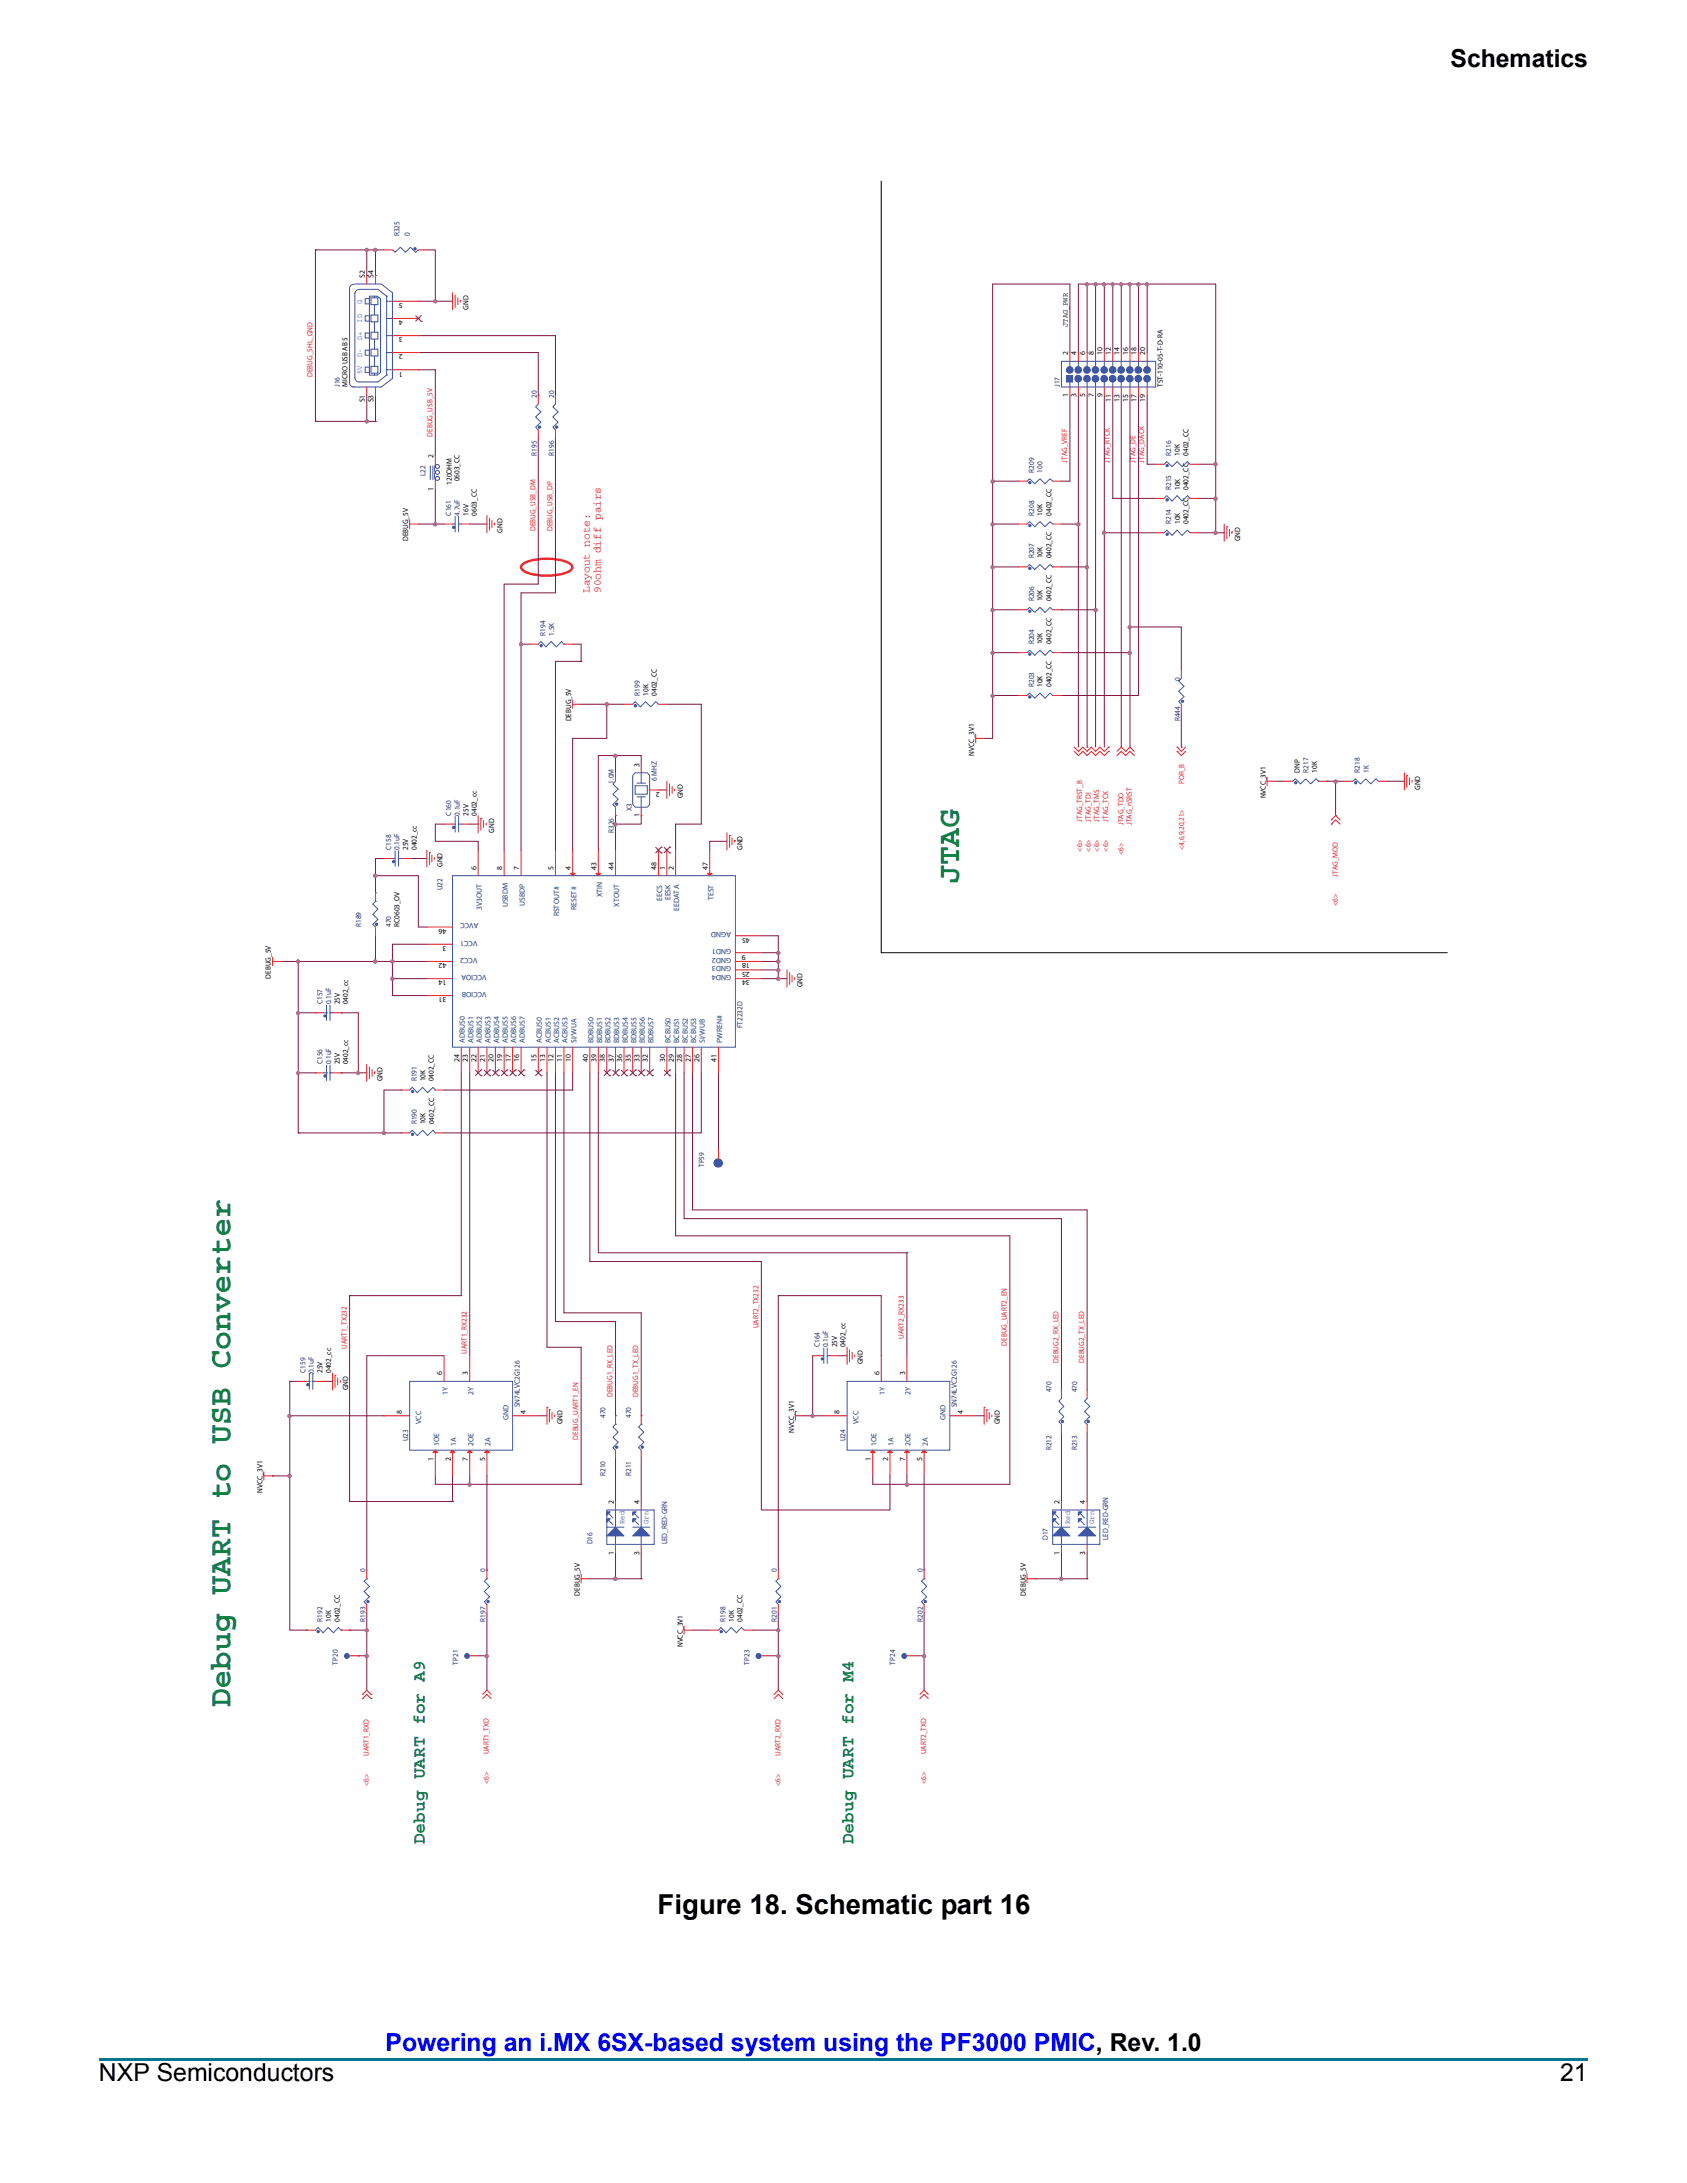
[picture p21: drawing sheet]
<svg xmlns="http://www.w3.org/2000/svg" width="216mm" height="279mm" viewBox="0 0 216 279" stroke-linecap="round" stroke-linejoin="round" font-family="sans-serif">
<defs><g id="words">
<g font-size="4" fill="#0e803f">
<text x="122.8" y="113.2" transform="rotate(-90 122.8 113.2)">JTAG</text>
<text x="29.5" y="218.5" transform="rotate(-90 29.5 218.5)">Debug UART to USB Converter</text>
</g>
<text font-size="3.5" x="84.2" y="245">Figure 18. Schematic part 16</text>
<g font-size="3.2">
<text x="185.6" y="8.6">Schematics</text>
<text x="12.7" y="266.4">NXP Semiconductors</text>
<text x="199.7" y="266.4">21</text>
</g>
<text font-size="3.2" fill="#00f" x="49.3" y="262.5">Powering an i.MX 6SX-based system using the PF3000 PMIC, Rev. 1.0</text>
<g font-size="2.3" fill="#0e803f">
<text x="54.4" y="236.1" transform="rotate(-90 54.4 236.1)">Debug UART for A9</text>
<text x="109.2" y="236.1" transform="rotate(-90 109.2 236.1)">Debug UART for M4</text>
</g>
<g font-size="1.4" fill="#ee2123">
<text x="75.5" y="75.9" transform="rotate(-90 75.5 75.9)">Layout note:</text>
<text x="76.9" y="75.9" transform="rotate(-90 76.9 75.9)">90ohm diff pairs</text>
</g>
<g font-size="1" fill="#050504">
<text x="46.7" y="35.6" transform="rotate(-90 46.7 35.6)">S2</text>
<text x="47.8" y="35.6" transform="rotate(-90 47.8 35.6)">S4</text>
<text x="51.5" y="41" transform="rotate(-180 51.5 41)">4</text>
<text x="51.5" y="38.8" transform="rotate(-180 51.5 38.8)">5</text>
<text x="59.9" y="39.6" transform="rotate(-90 59.9 39.6)">GND</text>
<text x="136.7" y="41.8" transform="rotate(-90 136.7 41.8)">JTAG_PWR</text>
<text x="51.5" y="47.6" transform="rotate(-180 51.5 47.6)">1</text>
<text x="51.5" y="45.4" transform="rotate(-180 51.5 45.4)">2</text>
<text x="51.5" y="43.2" transform="rotate(-180 51.5 43.2)">3</text>
<text x="136.7" y="45.5" transform="rotate(-90 136.7 45.5)">2</text>
<text x="137.8" y="45.5" transform="rotate(-90 137.8 45.5)">4</text>
<text x="138.9" y="45.5" transform="rotate(-90 138.9 45.5)">6</text>
<text x="140" y="45.5" transform="rotate(-90 140 45.5)">8</text>
<text x="141.1" y="45.5" transform="rotate(-90 141.1 45.5)">10</text>
<text x="142.2" y="45.5" transform="rotate(-90 142.2 45.5)">12</text>
<text x="143.3" y="45.5" transform="rotate(-90 143.3 45.5)">14</text>
<text x="144.4" y="45.5" transform="rotate(-90 144.4 45.5)">16</text>
<text x="145.5" y="45.5" transform="rotate(-90 145.5 45.5)">18</text>
<text x="146.6" y="45.5" transform="rotate(-90 146.6 45.5)">20</text>
<text x="44.5" y="49.5" transform="rotate(-90 44.5 49.5)">MICRO USB AB 5</text>
<text x="46.7" y="51.5" transform="rotate(-90 46.7 51.5)">S1</text>
<text x="47.8" y="51.5" transform="rotate(-90 47.8 51.5)">S3</text>
<text x="136.7" y="50.8" transform="rotate(-90 136.7 50.8)">1</text>
<text x="137.8" y="50.8" transform="rotate(-90 137.8 50.8)">3</text>
<text x="138.9" y="50.8" transform="rotate(-90 138.9 50.8)">5</text>
<text x="140" y="50.8" transform="rotate(-90 140 50.8)">7</text>
<text x="141.1" y="50.8" transform="rotate(-90 141.1 50.8)">9</text>
<text x="142.2" y="51.4" transform="rotate(-90 142.2 51.4)">11</text>
<text x="143.3" y="51.4" transform="rotate(-90 143.3 51.4)">13</text>
<text x="144.4" y="51.4" transform="rotate(-90 144.4 51.4)">15</text>
<text x="145.5" y="51.4" transform="rotate(-90 145.5 51.4)">17</text>
<text x="146.6" y="51.4" transform="rotate(-90 146.6 51.4)">19</text>
<text x="148.8" y="49.5" transform="rotate(-90 148.8 49.5)">TST-110-05-T-D-RA</text>
<text x="55.5" y="58.6" transform="rotate(-90 55.5 58.6)">2</text>
<text x="151" y="58.3" transform="rotate(-90 151 58.3)">10K</text>
<text x="152.1" y="58.3" transform="rotate(-90 152.1 58.3)">0402_CC</text>
<text x="55.5" y="62.9" transform="rotate(-90 55.5 62.9)">1</text>
<text x="57.8" y="62" transform="rotate(-90 57.8 62)">120OHM</text>
<text x="58.8" y="61.6" transform="rotate(-90 58.8 61.6)">0603_CC</text>
<text x="59.9" y="66" transform="rotate(-90 59.9 66)">16V</text>
<text x="61" y="66" transform="rotate(-90 61 66)">0603_CC</text>
<text x="133.4" y="66" transform="rotate(-90 133.4 66)">10K</text>
<text x="134.6" y="66" transform="rotate(-90 134.6 66)">0402_CC</text>
<text x="151" y="62.7" transform="rotate(-90 151 62.7)">10K</text>
<text x="152.1" y="62.7" transform="rotate(-90 152.1 62.7)">0402_CC</text>
<text x="52.3" y="69.3" transform="rotate(-90 52.3 69.3)">DEBUG_5V</text>
<text x="64.3" y="68.2" transform="rotate(-90 64.3 68.2)">GND</text>
<text x="133.4" y="71.5" transform="rotate(-90 133.4 71.5)">10K</text>
<text x="134.6" y="71.5" transform="rotate(-90 134.6 71.5)">0402_CC</text>
<text x="151" y="67.1" transform="rotate(-90 151 67.1)">10K</text>
<text x="152.1" y="67.1" transform="rotate(-90 152.1 67.1)">0402_CC</text>
<text x="158.7" y="69.3" transform="rotate(-90 158.7 69.3)">GND</text>
<text x="133.4" y="77" transform="rotate(-90 133.4 77)">10K</text>
<text x="134.6" y="77" transform="rotate(-90 134.6 77)">0402_CC</text>
<text x="133.4" y="82.4" transform="rotate(-90 133.4 82.4)">10K</text>
<text x="134.6" y="82.4" transform="rotate(-90 134.6 82.4)">0402_CC</text>
<text x="83" y="89" transform="rotate(-90 83 89)">10K</text>
<text x="84.1" y="89" transform="rotate(-90 84.1 89)">0402_CC</text>
<text x="133.4" y="87.9" transform="rotate(-90 133.4 87.9)">10K</text>
<text x="134.6" y="87.9" transform="rotate(-90 134.6 87.9)">0402_CC</text>
<text x="73.1" y="92.3" transform="rotate(-90 73.1 92.3)">DEBUG_5V</text>
<text x="81.8" y="98.1" transform="rotate(-90 81.8 98.1)">3</text>
<text x="84.5" y="101.3" transform="rotate(-180 84.5 101.3)">2</text>
<text x="124.7" y="96.7" transform="rotate(-90 124.7 96.7)">NVCC_3V1</text>
<text x="166.4" y="98.9" transform="rotate(-90 166.4 98.9)">DNP</text>
<text x="168.6" y="98.9" transform="rotate(-90 168.6 98.9)">10K</text>
<text x="181.7" y="101.1" transform="rotate(-90 181.7 101.1)">GND</text>
<text x="59.9" y="104.4" transform="rotate(-90 59.9 104.4)">25V</text>
<text x="61" y="104.4" transform="rotate(-90 61 104.4)">0402_cc</text>
<text x="63.2" y="106.6" transform="rotate(-90 63.2 106.6)">GND</text>
<text x="81.8" y="104.6" transform="rotate(-90 81.8 104.6)">1</text>
<text x="87.4" y="102.2" transform="rotate(-90 87.4 102.2)">GND</text>
<text x="162" y="102.2" transform="rotate(-90 162 102.2)">NVCC_3V1</text>
<text x="52.3" y="108.8" transform="rotate(-90 52.3 108.8)">25V</text>
<text x="53.3" y="108.8" transform="rotate(-90 53.3 108.8)">0402_cc</text>
<text x="56.6" y="111" transform="rotate(-90 56.6 111)">GND</text>
<text x="61" y="111.3" transform="rotate(-90 61 111.3)">6</text>
<text x="64.3" y="111.3" transform="rotate(-90 64.3 111.3)">8</text>
<text x="66.4" y="111.3" transform="rotate(-90 66.4 111.3)">7</text>
<text x="70.9" y="111.3" transform="rotate(-90 70.9 111.3)">5</text>
<text x="73.1" y="111.3" transform="rotate(-90 73.1 111.3)">4</text>
<text x="76.3" y="111.3" transform="rotate(-90 76.3 111.3)">43</text>
<text x="78.5" y="111.3" transform="rotate(-90 78.5 111.3)">44</text>
<text x="84" y="111.3" transform="rotate(-90 84 111.3)">48</text>
<text x="85.1" y="111.3" transform="rotate(-90 85.1 111.3)">1</text>
<text x="86.2" y="111.3" transform="rotate(-90 86.2 111.3)">2</text>
<text x="90.6" y="111.3" transform="rotate(-90 90.6 111.3)">47</text>
<text x="95" y="108.8" transform="rotate(-90 95 108.8)">GND</text>
<text x="51.1" y="118.7" transform="rotate(-90 51.1 118.7)">RC0603_OV</text>
<text x="57.1" y="118.9" transform="rotate(-180 57.1 118.9)">46</text>
<text x="34.7" y="125.3" transform="rotate(-90 34.7 125.3)">DEBUG_5V</text>
<text x="57.1" y="125.5" transform="rotate(-180 57.1 125.5)">14</text>
<text x="57.1" y="121.1" transform="rotate(-180 57.1 121.1)">3</text>
<text x="57.1" y="123.3" transform="rotate(-180 57.1 123.3)">42</text>
<text x="95.4" y="122.2" transform="rotate(-180 95.4 122.2)">9</text>
<text x="96" y="123.3" transform="rotate(-180 96 123.3)">18</text>
<text x="96" y="124.4" transform="rotate(-180 96 124.4)">25</text>
<text x="96" y="125.5" transform="rotate(-180 96 125.5)">34</text>
<text x="96" y="120" transform="rotate(-180 96 120)">45</text>
<text x="43.5" y="128.5" transform="rotate(-90 43.5 128.5)">25V</text>
<text x="44.6" y="128.5" transform="rotate(-90 44.6 128.5)">0402_cc</text>
<text x="57.1" y="127.7" transform="rotate(-180 57.1 127.7)">31</text>
<text x="102.7" y="126.3" transform="rotate(-90 102.7 126.3)">GND</text>
<text x="43.5" y="136.2" transform="rotate(-90 43.5 136.2)">25V</text>
<text x="44.6" y="136.2" transform="rotate(-90 44.6 136.2)">0402_cc</text>
<text x="58.8" y="135.9" transform="rotate(-90 58.8 135.9)">24</text>
<text x="59.9" y="135.9" transform="rotate(-90 59.9 135.9)">23</text>
<text x="61" y="135.9" transform="rotate(-90 61 135.9)">22</text>
<text x="62.1" y="135.9" transform="rotate(-90 62.1 135.9)">21</text>
<text x="63.2" y="135.9" transform="rotate(-90 63.2 135.9)">20</text>
<text x="64.3" y="135.9" transform="rotate(-90 64.3 135.9)">19</text>
<text x="65.4" y="135.9" transform="rotate(-90 65.4 135.9)">17</text>
<text x="66.4" y="135.9" transform="rotate(-90 66.4 135.9)">16</text>
<text x="68.6" y="135.9" transform="rotate(-90 68.6 135.9)">15</text>
<text x="69.8" y="135.9" transform="rotate(-90 69.8 135.9)">13</text>
<text x="70.9" y="135.9" transform="rotate(-90 70.9 135.9)">12</text>
<text x="71.9" y="135.9" transform="rotate(-90 71.9 135.9)">11</text>
<text x="73.1" y="135.9" transform="rotate(-90 73.1 135.9)">10</text>
<text x="75.3" y="135.9" transform="rotate(-90 75.3 135.9)">40</text>
<text x="76.3" y="135.9" transform="rotate(-90 76.3 135.9)">39</text>
<text x="77.4" y="135.9" transform="rotate(-90 77.4 135.9)">38</text>
<text x="78.5" y="135.9" transform="rotate(-90 78.5 135.9)">37</text>
<text x="79.6" y="135.9" transform="rotate(-90 79.6 135.9)">36</text>
<text x="80.7" y="135.9" transform="rotate(-90 80.7 135.9)">35</text>
<text x="81.8" y="135.9" transform="rotate(-90 81.8 135.9)">33</text>
<text x="82.9" y="135.9" transform="rotate(-90 82.9 135.9)">32</text>
<text x="85.1" y="135.9" transform="rotate(-90 85.1 135.9)">30</text>
<text x="86.2" y="135.9" transform="rotate(-90 86.2 135.9)">29</text>
<text x="87.3" y="135.9" transform="rotate(-90 87.3 135.9)">28</text>
<text x="88.4" y="135.9" transform="rotate(-90 88.4 135.9)">27</text>
<text x="89.5" y="135.9" transform="rotate(-90 89.5 135.9)">26</text>
<text x="91.7" y="135.9" transform="rotate(-90 91.7 135.9)">41</text>
<text x="49" y="138.4" transform="rotate(-90 49 138.4)">GND</text>
<text x="54.5" y="143.9" transform="rotate(-90 54.5 143.9)">10K</text>
<text x="54.5" y="138.4" transform="rotate(-90 54.5 138.4)">10K</text>
<text x="55.5" y="138.4" transform="rotate(-90 55.5 138.4)">0402_CC</text>
<text x="55.5" y="143.9" transform="rotate(-90 55.5 143.9)">0402_CC</text>
<text x="107.1" y="172.4" transform="rotate(-90 107.1 172.4)">25V</text>
<text x="108.2" y="172.4" transform="rotate(-90 108.2 172.4)">0402_cc</text>
<text x="41.3" y="175.7" transform="rotate(-90 41.3 175.7)">25V</text>
<text x="42.4" y="175.7" transform="rotate(-90 42.4 175.7)">0402_cc</text>
<text x="44.6" y="177.9" transform="rotate(-90 44.6 177.9)">GND</text>
<text x="56.6" y="176" transform="rotate(-90 56.6 176)">6</text>
<text x="59.9" y="176" transform="rotate(-90 59.9 176)">3</text>
<text x="110.4" y="174.6" transform="rotate(-90 110.4 174.6)">GND</text>
<text x="112.5" y="176" transform="rotate(-90 112.5 176)">6</text>
<text x="115.8" y="176" transform="rotate(-90 115.8 176)">3</text>
<text x="51.4" y="181" transform="rotate(-90 51.4 181)">8</text>
<text x="67.3" y="181" transform="rotate(-90 67.3 181)">4</text>
<text x="72" y="182.3" transform="rotate(-90 72 182.3)">GND</text>
<text x="101.6" y="183.4" transform="rotate(-90 101.6 183.4)">NVCC_3V1</text>
<text x="107.4" y="181" transform="rotate(-90 107.4 181)">8</text>
<text x="123.2" y="181" transform="rotate(-90 123.2 181)">4</text>
<text x="128" y="182.3" transform="rotate(-90 128 182.3)">GND</text>
<text x="33.6" y="191.1" transform="rotate(-90 33.6 191.1)">NVCC_3V1</text>
<text x="55.5" y="186.9" transform="rotate(-90 55.5 186.9)">1</text>
<text x="57.7" y="186.9" transform="rotate(-90 57.7 186.9)">2</text>
<text x="59.9" y="186.9" transform="rotate(-90 59.9 186.9)">7</text>
<text x="62.1" y="186.9" transform="rotate(-90 62.1 186.9)">5</text>
<text x="111.5" y="186.9" transform="rotate(-90 111.5 186.9)">1</text>
<text x="113.7" y="186.9" transform="rotate(-90 113.7 186.9)">2</text>
<text x="115.8" y="186.9" transform="rotate(-90 115.8 186.9)">7</text>
<text x="118" y="186.9" transform="rotate(-90 118 186.9)">5</text>
<text x="78.5" y="192.5" transform="rotate(-90 78.5 192.5)">2</text>
<text x="81.8" y="192.5" transform="rotate(-90 81.8 192.5)">4</text>
<text x="135.6" y="192.5" transform="rotate(-90 135.6 192.5)">2</text>
<text x="138.9" y="192.5" transform="rotate(-90 138.9 192.5)">4</text>
<text x="78.5" y="199" transform="rotate(-90 78.5 199)">1</text>
<text x="81.8" y="199" transform="rotate(-90 81.8 199)">3</text>
<text x="135.6" y="199" transform="rotate(-90 135.6 199)">1</text>
<text x="138.9" y="199" transform="rotate(-90 138.9 199)">3</text>
<text x="42.4" y="207.6" transform="rotate(-90 42.4 207.6)">10K</text>
<text x="43.5" y="207.6" transform="rotate(-90 43.5 207.6)">0402_CC</text>
<text x="74.2" y="204.2" transform="rotate(-90 74.2 204.2)">DEBUG_5V</text>
<text x="93.9" y="207.6" transform="rotate(-90 93.9 207.6)">10K</text>
<text x="95" y="207.6" transform="rotate(-90 95 207.6)">0402_CC</text>
<text x="131.3" y="204.2" transform="rotate(-90 131.3 204.2)">DEBUG_5V</text>
<text x="87.4" y="210.8" transform="rotate(-90 87.4 210.8)">NVCC_3V1</text>
</g>
<g font-size="1" fill="#272973">
<text x="51.1" y="30.2" transform="rotate(-90 51.1 30.2)">R325</text>
<text x="52.5" y="30.2" transform="rotate(-90 52.5 30.2)">0</text>
<text x="43.5" y="49.5" transform="rotate(-90 43.5 49.5)">J16</text>
<text x="68.7" y="50.9" transform="rotate(-90 68.7 50.9)">20</text>
<text x="70.9" y="50.9" transform="rotate(-90 70.9 50.9)">20</text>
<text x="135.6" y="49.5" transform="rotate(-90 135.6 49.5)">J17</text>
<text x="68.7" y="58.3" transform="rotate(-90 68.7 58.3)">R195</text>
<text x="70.9" y="58.3" transform="rotate(-90 70.9 58.3)">R196</text>
<text x="149.9" y="58.3" transform="rotate(-90 149.9 58.3)">R216</text>
<text x="54.5" y="60.9" transform="rotate(-90 54.5 60.9)">L22</text>
<text x="57.7" y="66" transform="rotate(-90 57.7 66)">C161</text>
<text x="58.8" y="66" transform="rotate(-90 58.8 66)">4.7uF</text>
<text x="132.4" y="66" transform="rotate(-90 132.4 66)">R208</text>
<text x="132.4" y="60.5" transform="rotate(-90 132.4 60.5)">R209</text>
<text x="133.4" y="60.5" transform="rotate(-90 133.4 60.5)">100</text>
<text x="149.9" y="62.7" transform="rotate(-90 149.9 62.7)">R215</text>
<text x="132.4" y="71.5" transform="rotate(-90 132.4 71.5)">R207</text>
<text x="149.9" y="67.1" transform="rotate(-90 149.9 67.1)">R214</text>
<text x="132.4" y="77" transform="rotate(-90 132.4 77)">R206</text>
<text x="69.8" y="81.4" transform="rotate(-90 69.8 81.4)">R194</text>
<text x="70.9" y="81.4" transform="rotate(-90 70.9 81.4)">1.5K</text>
<text x="132.4" y="82.4" transform="rotate(-90 132.4 82.4)">R204</text>
<text x="81.9" y="89" transform="rotate(-90 81.9 89)">R199</text>
<text x="132.4" y="87.9" transform="rotate(-90 132.4 87.9)">R203</text>
<text x="151" y="87.1" transform="rotate(-90 151 87.1)">0</text>
<text x="151" y="92.3" transform="rotate(-90 151 92.3)">R444</text>
<text x="78.6" y="100.3" transform="rotate(-90 78.6 100.3)">1.0M</text>
<text x="84.1" y="100" transform="rotate(-90 84.1 100)">6 MHZ</text>
<text x="167.5" y="98.9" transform="rotate(-90 167.5 98.9)">R217</text>
<text x="174" y="98.9" transform="rotate(-90 174 98.9)">R218</text>
<text x="175.2" y="98.9" transform="rotate(-90 175.2 98.9)">1K</text>
<text x="57.7" y="104.4" transform="rotate(-90 57.7 104.4)">C160</text>
<text x="58.8" y="104.4" transform="rotate(-90 58.8 104.4)">0.1uF</text>
<text x="78.6" y="106.6" transform="rotate(-90 78.6 106.6)">R326</text>
<text x="80.9" y="103.9" transform="rotate(-90 80.9 103.9)">X3</text>
<text x="50.1" y="108.8" transform="rotate(-90 50.1 108.8)">C158</text>
<text x="51.1" y="108.8" transform="rotate(-90 51.1 108.8)">0.1uF</text>
<text x="56.6" y="113.9" transform="rotate(-90 56.6 113.9)">U22</text>
<text x="46.2" y="118.7" transform="rotate(-90 46.2 118.7)">R189</text>
<text x="50.1" y="118.7" transform="rotate(-90 50.1 118.7)">470</text>
<text x="41.3" y="128.5" transform="rotate(-90 41.3 128.5)">C157</text>
<text x="42.4" y="128.5" transform="rotate(-90 42.4 128.5)">0.1uF</text>
<text x="95" y="131.6" transform="rotate(-90 95 131.6)">FT2232D</text>
<text x="41.3" y="136.2" transform="rotate(-90 41.3 136.2)">C156</text>
<text x="42.4" y="136.2" transform="rotate(-90 42.4 136.2)">0.1uF</text>
<text x="53.3" y="143.9" transform="rotate(-90 53.3 143.9)">R190</text>
<text x="53.3" y="138.4" transform="rotate(-90 53.3 138.4)">R191</text>
<text x="90.1" y="149.4" transform="rotate(-90 90.1 149.4)">TP59</text>
<text x="104.9" y="172.4" transform="rotate(-90 104.9 172.4)">C164</text>
<text x="106" y="172.4" transform="rotate(-90 106 172.4)">0.1uF</text>
<text x="39.1" y="175.7" transform="rotate(-90 39.1 175.7)">C159</text>
<text x="40.2" y="175.7" transform="rotate(-90 40.2 175.7)">0.1uF</text>
<text x="134.6" y="178.2" transform="rotate(-90 134.6 178.2)">470</text>
<text x="137.8" y="178.2" transform="rotate(-90 137.8 178.2)">470</text>
<text x="52.3" y="184.5" transform="rotate(-90 52.3 184.5)">U23</text>
<text x="66.5" y="180.1" transform="rotate(-90 66.5 180.1)">SN74LVC2G126</text>
<text x="77.5" y="181.5" transform="rotate(-90 77.5 181.5)">470</text>
<text x="80.8" y="181.5" transform="rotate(-90 80.8 181.5)">470</text>
<text x="108.2" y="184.5" transform="rotate(-90 108.2 184.5)">U24</text>
<text x="122.5" y="180.1" transform="rotate(-90 122.5 180.1)">SN74LVC2G126</text>
<text x="134.6" y="185.6" transform="rotate(-90 134.6 185.6)">R212</text>
<text x="137.8" y="185.6" transform="rotate(-90 137.8 185.6)">R213</text>
<text x="77.5" y="188.9" transform="rotate(-90 77.5 188.9)">R210</text>
<text x="80.8" y="188.9" transform="rotate(-90 80.8 188.9)">R211</text>
<text x="75.8" y="197.7" transform="rotate(-90 75.8 197.7)">D16</text>
<text x="85.4" y="197.7" transform="rotate(-90 85.4 197.7)">LED_RED-GRN</text>
<text x="134.1" y="197.1" transform="rotate(-90 134.1 197.1)">D17</text>
<text x="141.8" y="197.1" transform="rotate(-90 141.8 197.1)">LED_RED-GRN</text>
<text x="46.8" y="201.2" transform="rotate(-90 46.8 201.2)">0</text>
<text x="62.1" y="201.2" transform="rotate(-90 62.1 201.2)">0</text>
<text x="99.4" y="201.2" transform="rotate(-90 99.4 201.2)">0</text>
<text x="118.1" y="201.2" transform="rotate(-90 118.1 201.2)">0</text>
<text x="41.3" y="207.6" transform="rotate(-90 41.3 207.6)">R192</text>
<text x="46.8" y="207.6" transform="rotate(-90 46.8 207.6)">R193</text>
<text x="62.1" y="207.6" transform="rotate(-90 62.1 207.6)">R197</text>
<text x="92.9" y="207.6" transform="rotate(-90 92.9 207.6)">R198</text>
<text x="99.4" y="207.6" transform="rotate(-90 99.4 207.6)">R201</text>
<text x="118.1" y="207.6" transform="rotate(-90 118.1 207.6)">R202</text>
<text x="43.2" y="213" transform="rotate(-90 43.2 213)">TP20</text>
<text x="58.6" y="213" transform="rotate(-90 58.6 213)">TP21</text>
<text x="95.9" y="213" transform="rotate(-90 95.9 213)">TP23</text>
<text x="114.6" y="213" transform="rotate(-90 114.6 213)">TP24</text>
</g>
<g font-size="1" fill="#3a54a4">
<text x="46.3" y="41.3" transform="rotate(-90 46.3 41.3)">ID</text>
<text x="46.3" y="38.9" transform="rotate(-90 46.3 38.9)">G</text>
<text x="46.3" y="47.9" transform="rotate(-90 46.3 47.9)">5V</text>
<text x="46.3" y="45.7" transform="rotate(-90 46.3 45.7)">D-</text>
<text x="46.3" y="43.5" transform="rotate(-90 46.3 43.5)">D+</text>
<text x="79.9" y="195" transform="rotate(-90 79.9 195)">Red</text>
<text x="83" y="195" transform="rotate(-90 83 195)">Grn</text>
<text x="137" y="195" transform="rotate(-90 137 195)">Red</text>
<text x="140" y="195" transform="rotate(-90 140 195)">Grn</text>
</g>
<g font-size="1" fill="#ee2123">
<text x="40" y="48.2" transform="rotate(-90 40 48.2)">DEBUG_SHL_GND</text>
<text x="55.3" y="55.9" transform="rotate(-90 55.3 55.9)">DEBUG_USB_5V</text>
<text x="136.6" y="59.2" transform="rotate(-90 136.6 59.2)">JTAG_VREF</text>
<text x="142" y="59.2" transform="rotate(-90 142 59.2)">JTAG_RTCK</text>
<text x="145.3" y="59.2" transform="rotate(-90 145.3 59.2)">JTAG_DE</text>
<text x="146.4" y="59.2" transform="rotate(-90 146.4 59.2)">JTAG_DACK</text>
<text x="68.5" y="68" transform="rotate(-90 68.5 68)">DEBUG_USB_DM</text>
<text x="70.7" y="68" transform="rotate(-90 70.7 68)">DEBUG_USB_DP</text>
<text x="151.6" y="100.3" transform="rotate(-90 151.6 100.3)">POR_B</text>
<text x="138.5" y="105.2" transform="rotate(-90 138.5 105.2)">JTAG_TRST_B</text>
<text x="139.6" y="105.2" transform="rotate(-90 139.6 105.2)">JTAG_TDI</text>
<text x="140.7" y="105.2" transform="rotate(-90 140.7 105.2)">JTAG_TMS</text>
<text x="141.8" y="105.2" transform="rotate(-90 141.8 105.2)">JTAG_TCK</text>
<text x="143.8" y="105.6" transform="rotate(-90 143.8 105.6)">JTAG_TDO</text>
<text x="144.9" y="105.6" transform="rotate(-90 144.9 105.6)">JTAG_nSRST</text>
<text x="138.5" y="109" transform="rotate(-90 138.5 109)">&lt;6&gt;</text>
<text x="139.6" y="109" transform="rotate(-90 139.6 109)">&lt;6&gt;</text>
<text x="140.7" y="109" transform="rotate(-90 140.7 109)">&lt;6&gt;</text>
<text x="141.8" y="109" transform="rotate(-90 141.8 109)">&lt;6&gt;</text>
<text x="143.8" y="109.4" transform="rotate(-90 143.8 109.4)">&lt;6&gt;</text>
<text x="151.6" y="108.8" transform="rotate(-90 151.6 108.8)">&lt;4,6,9,20,21&gt;</text>
<text x="171.2" y="112.2" transform="rotate(-90 171.2 112.2)">JTAG_MOD</text>
<text x="171.2" y="116" transform="rotate(-90 171.2 116)">&lt;6&gt;</text>
<text x="44.4" y="172.7" transform="rotate(-90 44.4 172.7)">UART1_TX232</text>
<text x="59.7" y="173.3" transform="rotate(-90 59.7 173.3)">UART1_RX232</text>
<text x="97.1" y="170" transform="rotate(-90 97.1 170)">UART2_TX232</text>
<text x="115.7" y="171.4" transform="rotate(-90 115.7 171.4)">UART2_RX233</text>
<text x="128.9" y="172.2" transform="rotate(-90 128.9 172.2)">DEBUG_UART2_EN</text>
<text x="78.4" y="178.8" transform="rotate(-90 78.4 178.8)">DEBUG1_RX_LED</text>
<text x="81.7" y="178.8" transform="rotate(-90 81.7 178.8)">DEBUG1_TX_LED</text>
<text x="135.5" y="174.4" transform="rotate(-90 135.5 174.4)">DEBUG2_RX_LED</text>
<text x="138.8" y="174.4" transform="rotate(-90 138.8 174.4)">DEBUG2_TX_LED</text>
<text x="74" y="184.3" transform="rotate(-90 74 184.3)">DEBUG_UART1_EN</text>
<text x="47.2" y="224.8" transform="rotate(-90 47.2 224.8)">UART1_RXD</text>
<text x="62.6" y="224.6" transform="rotate(-90 62.6 224.6)">UART1_TXD</text>
<text x="99.9" y="224.8" transform="rotate(-90 99.9 224.8)">UART2_RXD</text>
<text x="118.5" y="224.6" transform="rotate(-90 118.5 224.6)">UART2_TXD</text>
<text x="47.2" y="228.6" transform="rotate(-90 47.2 228.6)">&lt;6&gt;</text>
<text x="62.6" y="228.4" transform="rotate(-90 62.6 228.4)">&lt;6&gt;</text>
<text x="99.9" y="228.6" transform="rotate(-90 99.9 228.6)">&lt;6&gt;</text>
<text x="118.5" y="228.4" transform="rotate(-90 118.5 228.4)">&lt;6&gt;</text>
</g>
<g font-size="1" fill="#17437e">
<text x="61.2" y="118.2" transform="rotate(-180 61.2 118.2)">AVCC</text>
<text x="61.7" y="116.5" transform="rotate(-90 61.7 116.5)">3V3OUT</text>
<text x="65" y="116.1" transform="rotate(-90 65 116.1)">USBDM</text>
<text x="67.2" y="116" transform="rotate(-90 67.2 116)">USBDP</text>
<text x="71.6" y="117.3" transform="rotate(-90 71.6 117.3)">RSTOUT#</text>
<text x="73.8" y="116.5" transform="rotate(-90 73.8 116.5)">RESET#</text>
<text x="77" y="114.9" transform="rotate(-90 77 114.9)">XTIN</text>
<text x="79.2" y="116" transform="rotate(-90 79.2 116)">XTOUT</text>
<text x="84.7" y="115.3" transform="rotate(-90 84.7 115.3)">EECS</text>
<text x="85.8" y="115.2" transform="rotate(-90 85.8 115.2)">EESK</text>
<text x="86.9" y="116.6" transform="rotate(-90 86.9 116.6)">EEDATA</text>
<text x="91.3" y="115.2" transform="rotate(-90 91.3 115.2)">TEST</text>
<text x="93.6" y="119.3" transform="rotate(-180 93.6 119.3)">AGND</text>
<text x="61.1" y="120.4" transform="rotate(-180 61.1 120.4)">VCC1</text>
<text x="61.1" y="122.6" transform="rotate(-180 61.1 122.6)">VCC2</text>
<text x="62.3" y="124.8" transform="rotate(-180 62.3 124.8)">VCCIOA</text>
<text x="93.6" y="121.5" transform="rotate(-180 93.6 121.5)">GND1</text>
<text x="93.6" y="122.6" transform="rotate(-180 93.6 122.6)">GND2</text>
<text x="93.6" y="123.7" transform="rotate(-180 93.6 123.7)">GND3</text>
<text x="93.6" y="124.8" transform="rotate(-180 93.6 124.8)">GND4</text>
<text x="62.3" y="126.9" transform="rotate(-180 62.3 126.9)">VCCIOB</text>
<text x="59.5" y="133.5" transform="rotate(-90 59.5 133.5)">ADBUS0</text>
<text x="60.6" y="133.5" transform="rotate(-90 60.6 133.5)">ADBUS1</text>
<text x="61.7" y="133.5" transform="rotate(-90 61.7 133.5)">ADBUS2</text>
<text x="62.8" y="133.5" transform="rotate(-90 62.8 133.5)">ADBUS3</text>
<text x="63.9" y="133.5" transform="rotate(-90 63.9 133.5)">ADBUS4</text>
<text x="65" y="133.5" transform="rotate(-90 65 133.5)">ADBUS5</text>
<text x="66.1" y="133.5" transform="rotate(-90 66.1 133.5)">ADBUS6</text>
<text x="67.2" y="133.5" transform="rotate(-90 67.2 133.5)">ADBUS7</text>
<text x="69.4" y="133.5" transform="rotate(-90 69.4 133.5)">ACBUS0</text>
<text x="70.5" y="133.5" transform="rotate(-90 70.5 133.5)">ACBUS1</text>
<text x="71.6" y="133.5" transform="rotate(-90 71.6 133.5)">ACBUS2</text>
<text x="72.6" y="133.5" transform="rotate(-90 72.6 133.5)">ACBUS3</text>
<text x="73.8" y="133.5" transform="rotate(-90 73.8 133.5)">SI/WUA</text>
<text x="76" y="133.5" transform="rotate(-90 76 133.5)">BDBUS0</text>
<text x="77" y="133.5" transform="rotate(-90 77 133.5)">BDBUS1</text>
<text x="78.1" y="133.5" transform="rotate(-90 78.1 133.5)">BDBUS2</text>
<text x="79.2" y="133.5" transform="rotate(-90 79.2 133.5)">BDBUS3</text>
<text x="80.3" y="133.5" transform="rotate(-90 80.3 133.5)">BDBUS4</text>
<text x="81.5" y="133.5" transform="rotate(-90 81.5 133.5)">BDBUS5</text>
<text x="82.5" y="133.5" transform="rotate(-90 82.5 133.5)">BDBUS6</text>
<text x="83.6" y="133.5" transform="rotate(-90 83.6 133.5)">BDBUS7</text>
<text x="85.8" y="133.5" transform="rotate(-90 85.8 133.5)">BCBUS0</text>
<text x="86.9" y="133.5" transform="rotate(-90 86.9 133.5)">BCBUS1</text>
<text x="88" y="133.5" transform="rotate(-90 88 133.5)">BCBUS2</text>
<text x="89.1" y="133.5" transform="rotate(-90 89.1 133.5)">BCBUS3</text>
<text x="90.2" y="133.5" transform="rotate(-90 90.2 133.5)">SI/WUB</text>
<text x="92.4" y="133.5" transform="rotate(-90 92.4 133.5)">PWREN#</text>
<text x="57.3" y="178.5" transform="rotate(-90 57.3 178.5)">1Y</text>
<text x="60.6" y="178.5" transform="rotate(-90 60.6 178.5)">2Y</text>
<text x="113.3" y="178.5" transform="rotate(-90 113.3 178.5)">1Y</text>
<text x="116.5" y="178.5" transform="rotate(-90 116.5 178.5)">2Y</text>
<text x="53.9" y="182.2" transform="rotate(-90 53.9 182.2)">VCC</text>
<text x="56.2" y="185.1" transform="rotate(-90 56.2 185.1)">1OE</text>
<text x="58.4" y="185.1" transform="rotate(-90 58.4 185.1)">1A</text>
<text x="60.6" y="185.1" transform="rotate(-90 60.6 185.1)">2OE</text>
<text x="62.8" y="185.1" transform="rotate(-90 62.8 185.1)">2A</text>
<text x="65.1" y="181.7" transform="rotate(-90 65.1 181.7)">GND</text>
<text x="109.9" y="182.2" transform="rotate(-90 109.9 182.2)">VCC</text>
<text x="112.2" y="185.1" transform="rotate(-90 112.2 185.1)">1OE</text>
<text x="114.4" y="185.1" transform="rotate(-90 114.4 185.1)">1A</text>
<text x="116.5" y="185.1" transform="rotate(-90 116.5 185.1)">2OE</text>
<text x="118.7" y="185.1" transform="rotate(-90 118.7 185.1)">2A</text>
<text x="121" y="181.7" transform="rotate(-90 121 181.7)">GND</text>
</g>
</g></defs>
<path d="M12.7 263.4h.1v.3h-.1z" fill="#057790"/>
<path d="M12.8 263.5h190.4" fill="none" stroke="#057790" stroke-width=".36"/>
<path d="M20 21.5h168v220.5h-168z" fill="#fff"/>
<path d="M112.8 23.2v98.7h72.4" fill="none" stroke="#050504" stroke-width=".13"/>
<path d="M66.8 72.3a5.8 5.8 0 0 1 4-.8 3.9 3.9 0 0 1 2.3 .8l.2 .3-.2 .3a3.8 3.8 0 0 1-2.3 .7 7.7 7.7 0 0 1-3.7-.5l-.3-.2-.1-.3z" fill="none" stroke="#ee2123" stroke-width=".3"/>
<path d="M34.9 188.9h.1M34.9 188.9h2.2M37.1 188.9h.1M37.1 181.2v7.7" fill="none" stroke="#7f1441" stroke-width=".13"/>
<path d="M36.9 181.1h.3v.3h-.3z" fill-rule="evenodd" fill="#b8529f"/>
<path d="M36.9 181.1h.3v.3h-.3z" fill="none" stroke="#b8529f" stroke-width=".13"/>
<path d="M36.9 188.8h.3v.2h-.3z" fill-rule="evenodd" fill="#b8529f"/>
<path d="M36.9 188.8h.3v.2h-.3z" fill="none" stroke="#b8529f" stroke-width=".13"/>
<path d="M99.6 121.9v2.2M99.6 124.1h.1" fill="none" stroke="#7f1441" stroke-width=".13"/>
<path d="M99.5 122.9h.2v.3h-.2z" fill-rule="evenodd" fill="#b8529f"/>
<path d="M99.5 122.9h.2v.3h-.2z" fill="none" stroke="#b8529f" stroke-width=".13"/>
<g fill="none" stroke="#7f1441" stroke-width=".13">
<path d="M60.1 137.3v36.2M37.1 176.8v4.4M41.5 176.8h1.1M41.5 176.8h.1M44.7 165.8v26.4M56.8 173.5h-9.9v27.4M37.1 181.2h.1M44.7 192.2h13.2M44.7 192.2h.1M55.7 188.9v1.1M57.9 192.2h.1M57.9 188.9v3.3"/>
<path d="M60.1 190h14.3"/>
</g>
<path d="M60 189.9h.2v.3h-.2z" fill-rule="evenodd" fill="#b8529f"/>
<path d="M60 189.9h.2v.3h-.2z" fill="none" stroke="#b8529f" stroke-width=".13"/>
<path d="M97.4 119.8h2.2M99.6 125.3h1.1M37.1 176.8h1.1M37.1 176.8h.1M37.1 181.2h.1M37.1 181.2h12M60.1 188.9v1.1M68.9 181.2h1.1M45.9 211.9h.1M45.9 211.9h1v4.4" fill="none" stroke="#7f1441" stroke-width=".13"/>
<path d="M46.8 211.8h.3v.3h-.3z" fill-rule="evenodd" fill="#b8529f"/>
<path d="M46.8 211.8h.3v.3h-.3z" fill="none" stroke="#b8529f" stroke-width=".13"/>
<path d="M61.2 211.9h1.1v4.4" fill="none" stroke="#7f1441" stroke-width=".13"/>
<path d="M62.1 211.8h.3v.3h-.3z" fill-rule="evenodd" fill="#b8529f"/>
<path d="M62.1 211.8h.3v.3h-.3z" fill="none" stroke="#b8529f" stroke-width=".13"/>
<path d="M99.6 119.8v2.1" fill="none" stroke="#7f1441" stroke-width=".13"/>
<path d="M99.5 121.8h.2v.3h-.2z" fill-rule="evenodd" fill="#b8529f"/>
<path d="M99.5 121.8h.2v.3h-.2z" fill="none" stroke="#b8529f" stroke-width=".13"/>
<path d="M97.4 121.9h2.2M97.4 123.1h2.2M97.4 124.1h2.2v1.2" fill="none" stroke="#7f1441" stroke-width=".13"/>
<path d="M99.5 124h.2v.3h-.2z" fill-rule="evenodd" fill="#b8529f"/>
<path d="M99.5 124h.2v.3h-.2z" fill="none" stroke="#b8529f" stroke-width=".13"/>
<path d="M99.5 125.1h.2v.3h-.2z" fill-rule="evenodd" fill="#b8529f"/>
<path d="M99.5 125.1h.2v.3h-.2z" fill="none" stroke="#b8529f" stroke-width=".13"/>
<path d="M48.1 35.3h.1M48.1 32v3.3M46.9 53.9h.1M46.9 50.6v3.3M48.1 53.9h.1M48.1 50.6v3.3" fill="none" stroke="#7f1441" stroke-width=".13"/>
<path d="M47.9 31.8h.3v.3h-.3z" fill-rule="evenodd" fill="#b8529f"/>
<path d="M47.9 31.8h.3v.3h-.3z" fill="none" stroke="#b8529f" stroke-width=".13"/>
<path d="M46.9 35.3h.1M46.9 32v3.3M40.4 53.9h.1M40.4 53.9h7.7" fill="none" stroke="#7f1441" stroke-width=".13"/>
<path d="M46.8 53.8h.3v.3h-.3z" fill-rule="evenodd" fill="#b8529f"/>
<path d="M46.8 53.8h.3v.3h-.3z" fill="none" stroke="#b8529f" stroke-width=".13"/>
<path d="M40.4 32h.1M40.4 32v21.9M40.4 32h6.5M53.5 38.6h2.2M40.4 53.9h.1M53.5 47.3h2.2v11" fill="none" stroke="#7f1441" stroke-width=".13"/>
<path d="M46.8 31.8h.3v.3h-.3z" fill-rule="evenodd" fill="#b8529f"/>
<path d="M46.8 31.8h.3v.3h-.3z" fill="none" stroke="#b8529f" stroke-width=".13"/>
<path d="M46.9 32h1.2M46.9 32h.1M55.7 62.7v4.4h1.1" fill="none" stroke="#7f1441" stroke-width=".13"/>
<path d="M55.6 67h.3v.3h-.3z" fill-rule="evenodd" fill="#b8529f"/>
<path d="M55.6 67h.3v.3h-.3z" fill="none" stroke="#b8529f" stroke-width=".13"/>
<g fill="none" stroke="#7f1441" stroke-width=".13">
<path d="M53.5 43h17.6v7.6M53.5 45.1h15.4v5.5M68.9 50.6h.1M138 50.6v16.5h-2.2M143.5 50.6v45M146.8 50.6v8.8M60.1 67.1h2.2M135.8 78h.1M135.8 72.6h3.3M135.8 78h4.4M147.9 68.2h-6.6v27.4M153.4 63.8h2.2"/>
<path d="M126 94.5h1M135.8 83.5h8.8M135.8 89h9.9M97.4 125.3h2.2M55.7 190h4.4"/>
</g>
<path d="M141.1 68h.3v.3h-.3z" fill-rule="evenodd" fill="#b8529f"/>
<path d="M141.1 68h.3v.3h-.3z" fill="none" stroke="#b8529f" stroke-width=".13"/>
<path d="M127 67.1h3.4" fill="none" stroke="#7f1441" stroke-width=".13"/>
<path d="M126.9 67h.3v.3h-.3z" fill-rule="evenodd" fill="#b8529f"/>
<path d="M126.9 67h.3v.3h-.3z" fill="none" stroke="#b8529f" stroke-width=".13"/>
<path d="M127 67.1v5.5M130.4 78h-3.4v5.5h3.4" fill="none" stroke="#7f1441" stroke-width=".13"/>
<path d="M126.9 83.4h.3v.3h-.3z" fill-rule="evenodd" fill="#b8529f"/>
<path d="M126.9 83.4h.3v.3h-.3z" fill="none" stroke="#b8529f" stroke-width=".13"/>
<path d="M130.4 72.6h-3.4v5.4M127 89h3.4M127 89h.1M127 83.5v5.5" fill="none" stroke="#7f1441" stroke-width=".13"/>
<path d="M126.9 72.5h.3v.2h-.3z" fill-rule="evenodd" fill="#b8529f"/>
<path d="M126.9 72.5h.3v.2h-.3z" fill="none" stroke="#b8529f" stroke-width=".13"/>
<path d="M126.9 77.9h.3v.3h-.3z" fill-rule="evenodd" fill="#b8529f"/>
<path d="M126.9 77.9h.3v.3h-.3z" fill="none" stroke="#b8529f" stroke-width=".13"/>
<path d="M139.1 72.6v23M139.1 95.6h.1" fill="none" stroke="#7f1441" stroke-width=".13"/>
<path d="M138.9 72.5h.3v.2h-.3z" fill-rule="evenodd" fill="#b8529f"/>
<path d="M138.9 72.5h.3v.2h-.3z" fill="none" stroke="#b8529f" stroke-width=".13"/>
<path d="M144.6 83.5v12.1" fill="none" stroke="#7f1441" stroke-width=".13"/>
<path d="M144.4 83.4h.3v.3h-.3z" fill-rule="evenodd" fill="#b8529f"/>
<path d="M144.4 83.4h.3v.3h-.3z" fill="none" stroke="#b8529f" stroke-width=".13"/>
<path d="M140.2 50.6v27.4M142.4 50.6v13.2M135.8 61.6h1.1M142.4 63.8h.1M142.4 63.8h5.5M144.6 80.2h.1M144.6 80.2v3.3" fill="none" stroke="#7f1441" stroke-width=".13"/>
<path d="M140.1 77.9h.3v.3h-.3z" fill-rule="evenodd" fill="#b8529f"/>
<path d="M140.1 77.9h.3v.3h-.3z" fill="none" stroke="#b8529f" stroke-width=".13"/>
<path d="M136.9 36.4v8.7M140.2 36.4v8.7M141.3 36.4v8.7M142.4 36.4h1.1M145.7 36.4v8.7M146.8 36.4h8.8M139.1 50.6v22M141.3 50.6v17.6M146.8 59.4h1.1M153.4 59.4h2.2M139.1 72.6h.1" fill="none" stroke="#7f1441" stroke-width=".13"/>
<path d="M143.3 36.2h.3v.3h-.3z" fill-rule="evenodd" fill="#b8529f"/>
<path d="M143.3 36.2h.3v.3h-.3z" fill="none" stroke="#b8529f" stroke-width=".13"/>
<path d="M142.3 36.2h.2v.3h-.2z" fill-rule="evenodd" fill="#b8529f"/>
<path d="M142.3 36.2h.2v.3h-.2z" fill="none" stroke="#b8529f" stroke-width=".13"/>
<path d="M139.1 36.4h-1.1v8.7M143.5 36.4v8.7M138 67.1v28.5" fill="none" stroke="#7f1441" stroke-width=".13"/>
<path d="M137.9 67h.2v.3h-.2z" fill-rule="evenodd" fill="#b8529f"/>
<path d="M137.9 67h.2v.3h-.2z" fill="none" stroke="#b8529f" stroke-width=".13"/>
<path d="M139.1 36.4h1.1M140.2 36.4h1.1M140.2 36.4h.1M142.4 36.4v8.7M144.6 36.4v8.7M146.8 36.4v8.7" fill="none" stroke="#7f1441" stroke-width=".13"/>
<path d="M141.1 36.2h.3v.3h-.3z" fill-rule="evenodd" fill="#b8529f"/>
<path d="M141.1 36.2h.3v.3h-.3z" fill="none" stroke="#b8529f" stroke-width=".13"/>
<path d="M140.1 36.2h.3v.3h-.3z" fill-rule="evenodd" fill="#b8529f"/>
<path d="M140.1 36.2h.3v.3h-.3z" fill="none" stroke="#b8529f" stroke-width=".13"/>
<path d="M139.1 36.4v8.7" fill="none" stroke="#7f1441" stroke-width=".13"/>
<path d="M138.9 36.2h.3v.3h-.3z" fill-rule="evenodd" fill="#b8529f"/>
<path d="M138.9 36.2h.3v.3h-.3z" fill="none" stroke="#b8529f" stroke-width=".13"/>
<path d="M145.7 36.4h1.1" fill="none" stroke="#7f1441" stroke-width=".13"/>
<path d="M146.6 36.2h.3v.3h-.3z" fill-rule="evenodd" fill="#b8529f"/>
<path d="M146.6 36.2h.3v.3h-.3z" fill="none" stroke="#b8529f" stroke-width=".13"/>
<path d="M145.5 36.2h.3v.3h-.3z" fill-rule="evenodd" fill="#b8529f"/>
<path d="M145.5 36.2h.3v.3h-.3z" fill="none" stroke="#b8529f" stroke-width=".13"/>
<path d="M144.6 36.4h1.1M145.7 50.6v38.4M140.2 78v17.6" fill="none" stroke="#7f1441" stroke-width=".13"/>
<path d="M144.4 36.2h.3v.3h-.3z" fill-rule="evenodd" fill="#b8529f"/>
<path d="M144.4 36.2h.3v.3h-.3z" fill="none" stroke="#b8529f" stroke-width=".13"/>
<path d="M127 36.4v25.2M141.3 36.4h1.1M141.3 36.4h.1M143.5 36.4h1.1M136.9 50.6v11M127 61.6h.1" fill="none" stroke="#7f1441" stroke-width=".13"/>
<path d="M126.9 61.5h.3v.3h-.3z" fill-rule="evenodd" fill="#b8529f"/>
<path d="M126.9 61.5h.3v.3h-.3z" fill="none" stroke="#b8529f" stroke-width=".13"/>
<path d="M155.6 59.4v4.4M130.4 61.6h-3.4v5.5M153.4 68.2h2.2M155.6 63.8h.1" fill="none" stroke="#7f1441" stroke-width=".13"/>
<path d="M155.4 63.7h.3v.3h-.3z" fill-rule="evenodd" fill="#b8529f"/>
<path d="M155.4 63.7h.3v.3h-.3z" fill="none" stroke="#b8529f" stroke-width=".13"/>
<path d="M155.6 68.2h1.1M155.6 68.2h.1M155.6 63.8v4.4" fill="none" stroke="#7f1441" stroke-width=".13"/>
<path d="M155.4 68h.3v.3h-.3z" fill-rule="evenodd" fill="#b8529f"/>
<path d="M155.4 68h.3v.3h-.3z" fill="none" stroke="#b8529f" stroke-width=".13"/>
<path d="M155.6 36.4v23" fill="none" stroke="#7f1441" stroke-width=".13"/>
<path d="M155.4 59.3h.3v.3h-.3z" fill-rule="evenodd" fill="#b8529f"/>
<path d="M155.4 59.3h.3v.3h-.3z" fill="none" stroke="#b8529f" stroke-width=".13"/>
<path d="M127 36.4h9.9M127 89v5.5" fill="none" stroke="#7f1441" stroke-width=".13"/>
<path d="M126.9 88.9h.3v.3h-.3z" fill-rule="evenodd" fill="#b8529f"/>
<path d="M126.9 88.9h.3v.3h-.3z" fill="none" stroke="#b8529f" stroke-width=".13"/>
<path d="M170.9 100v4.4M170.9 104.4h.1" fill="none" stroke="#7f1441" stroke-width=".13"/>
<path d="M170.8 99.9h.3v.3h-.3z" fill-rule="evenodd" fill="#b8529f"/>
<path d="M170.8 99.9h.3v.3h-.3z" fill="none" stroke="#b8529f" stroke-width=".13"/>
<path d="M163.3 100h1.1M169.8 100h1.1M169.8 100h.1M177.5 100h2.2M44.7 208.6h.1M44.7 208.6h2.2M46.9 206.4v5.5M46.9 211.9h.1M62.3 206.4v5.5" fill="none" stroke="#7f1441" stroke-width=".13"/>
<path d="M46.8 208.5h.3v.3h-.3z" fill-rule="evenodd" fill="#b8529f"/>
<path d="M46.8 208.5h.3v.3h-.3z" fill="none" stroke="#b8529f" stroke-width=".13"/>
<path d="M111.7 188.9v1.1h4.4M116.1 190h13.1M116.1 188.9v1.1" fill="none" stroke="#7f1441" stroke-width=".13"/>
<path d="M115.9 189.9h.3v.3h-.3z" fill-rule="evenodd" fill="#b8529f"/>
<path d="M115.9 189.9h.3v.3h-.3z" fill="none" stroke="#b8529f" stroke-width=".13"/>
<path d="M59 137.3v28.5M70 137.3v35.1M97.4 161.5v31.8h16.5v-4.4M116.1 160.3h.1M116.1 160.3v13.2M124.9 181.2h1.1M98.5 211.9h1.1v4.4" fill="none" stroke="#7f1441" stroke-width=".13"/>
<path d="M99.5 211.8h.2v.3h-.2z" fill-rule="evenodd" fill="#b8529f"/>
<path d="M99.5 211.8h.2v.3h-.2z" fill="none" stroke="#b8529f" stroke-width=".13"/>
<path d="M117.2 211.9h1.1v4.4" fill="none" stroke="#7f1441" stroke-width=".13"/>
<path d="M118.1 211.8h.3v.3h-.3z" fill-rule="evenodd" fill="#b8529f"/>
<path d="M118.1 211.8h.3v.3h-.3z" fill="none" stroke="#b8529f" stroke-width=".13"/>
<path d="M99.6 165.8h13.2v7.7M99.6 165.8v35.1M99.6 165.8h.1M102.9 181.2h1.1M118.3 188.9v12.1M96.3 208.6h3.3v3.3M99.6 211.9h.1M118.3 206.4v5.5M118.3 200.9h.1" fill="none" stroke="#7f1441" stroke-width=".13"/>
<path d="M99.5 208.5h.2v.3h-.2z" fill-rule="evenodd" fill="#b8529f"/>
<path d="M99.5 208.5h.2v.3h-.2z" fill="none" stroke="#b8529f" stroke-width=".13"/>
<path d="M74.4 172.4v17.6M104 173.5v7.7h1.1M107.3 173.5h1.1M74.4 190h.1M88.6 208.6h2.2M99.6 206.4v2.2" fill="none" stroke="#7f1441" stroke-width=".13"/>
<path d="M103.9 181.1h.2v.3h-.2z" fill-rule="evenodd" fill="#b8529f"/>
<path d="M103.9 181.1h.2v.3h-.2z" fill="none" stroke="#b8529f" stroke-width=".13"/>
<path d="M64.5 74.8v34M66.7 82.4v26.4M56.8 105.5h-1.1v2.2h5.5v1.1M60.1 105.5h1.1" fill="none" stroke="#7f1441" stroke-width=".13"/>
<path d="M66.5 82.3h.3v.3h-.3z" fill-rule="evenodd" fill="#b8529f"/>
<path d="M66.5 82.3h.3v.3h-.3z" fill="none" stroke="#b8529f" stroke-width=".13"/>
<path d="M66.7 75.9v6.5M66.7 82.4h1.1M66.7 82.4h.1M73.3 82.4h1.1v2.2M74.4 84.6h-3.3v24.2M74.4 84.6h.1M50.2 120.9h4.4M54.6 125.3h-4.4v2.1h4.4" fill="none" stroke="#7f1441" stroke-width=".13"/>
<path d="M50.1 125.1h.3v.3h-.3z" fill-rule="evenodd" fill="#b8529f"/>
<path d="M50.1 125.1h.3v.3h-.3z" fill="none" stroke="#b8529f" stroke-width=".13"/>
<path d="M48.1 109.9h1M48.1 114.3h.1M48.1 109.9h.1M48.1 119.8v3.3M52.4 109.9h2.2M53.5 112.1h-5.4v2.2M48.1 123.1h2.1M48.1 123.1h.1M50.2 125.3h.1M50.2 120.9v4.4" fill="none" stroke="#7f1441" stroke-width=".13"/>
<path d="M47.9 111.9h.3v.3h-.3z" fill-rule="evenodd" fill="#b8529f"/>
<path d="M47.9 111.9h.3v.3h-.3z" fill="none" stroke="#b8529f" stroke-width=".13"/>
<path d="M68.9 56.1v18.7h-4.4M71.1 56.1v19.8h-4.4M53.5 67.1h2.2M48.1 109.9v2.2M53.5 112.1v6.6h1.1M36 123.1h2.2M36 123.1h.1M38.2 137.3h2.2M38.2 137.3h.1M38.2 129.6v7.7" fill="none" stroke="#7f1441" stroke-width=".13"/>
<path d="M38 129.5h.3v.3h-.3z" fill-rule="evenodd" fill="#b8529f"/>
<path d="M38 129.5h.3v.3h-.3z" fill="none" stroke="#b8529f" stroke-width=".13"/>
<path d="M38 137.2h.3v.3h-.3z" fill-rule="evenodd" fill="#b8529f"/>
<path d="M38 137.2h.3v.3h-.3z" fill="none" stroke="#b8529f" stroke-width=".13"/>
<path d="M38.2 123.1h9.9" fill="none" stroke="#7f1441" stroke-width=".13"/>
<path d="M47.9 122.9h.3v.3h-.3z" fill-rule="evenodd" fill="#b8529f"/>
<path d="M47.9 122.9h.3v.3h-.3z" fill="none" stroke="#b8529f" stroke-width=".13"/>
<path d="M38 122.9h.3v.3h-.3z" fill-rule="evenodd" fill="#b8529f"/>
<path d="M38 122.9h.3v.3h-.3z" fill="none" stroke="#b8529f" stroke-width=".13"/>
<path d="M38.2 129.6h2.2M38.2 129.6h.1M38.2 123.1v6.5M43.7 129.6h2.2v7.7h-2.2M43.7 137.3h.1M43.7 129.6h.1" fill="none" stroke="#7f1441" stroke-width=".13"/>
<path d="M45.7 137.2h.3v.3h-.3z" fill-rule="evenodd" fill="#b8529f"/>
<path d="M45.7 137.2h.3v.3h-.3z" fill="none" stroke="#b8529f" stroke-width=".13"/>
<path d="M38.2 137.3v7.7M45.9 137.3h.1M45.9 137.3h1M73.3 137.3v2.2h-16.5M89.7 137.3v7.7h-32.9M38.2 145h.1M38.2 145h10.9" fill="none" stroke="#7f1441" stroke-width=".13"/>
<path d="M49 144.9h.2v.3h-.2z" fill-rule="evenodd" fill="#b8529f"/>
<path d="M49 144.9h.2v.3h-.2z" fill="none" stroke="#b8529f" stroke-width=".13"/>
<path d="M50.2 123.1h4.4M51.3 139.5h-2.2v5.5h2.2" fill="none" stroke="#7f1441" stroke-width=".13"/>
<path d="M50.1 122.9h.3v.3h-.3z" fill-rule="evenodd" fill="#b8529f"/>
<path d="M50.1 122.9h.3v.3h-.3z" fill="none" stroke="#b8529f" stroke-width=".13"/>
<path d="M170.9 100h1.1M82.1 104.4v1.1h-3.3v3.3" fill="none" stroke="#7f1441" stroke-width=".13"/>
<path d="M78.6 105.4h.3v.3h-.3z" fill-rule="evenodd" fill="#b8529f"/>
<path d="M78.6 105.4h.3v.3h-.3z" fill="none" stroke="#b8529f" stroke-width=".13"/>
<path d="M78.8 96.7v2.2M78.8 104.4v1.1" fill="none" stroke="#7f1441" stroke-width=".13"/>
<path d="M78.6 96.6h.3v.3h-.3z" fill-rule="evenodd" fill="#b8529f"/>
<path d="M78.6 96.6h.3v.3h-.3z" fill="none" stroke="#b8529f" stroke-width=".13"/>
<path d="M77.7 90.1v4.4h-4.4v14.3M82.1 97.8v-1.1h-5.5v12.1M84.3 101.1h1" fill="none" stroke="#7f1441" stroke-width=".13"/>
<path d="M77.5 90h.3v.3h-.3z" fill-rule="evenodd" fill="#b8529f"/>
<path d="M77.5 90h.3v.3h-.3z" fill="none" stroke="#b8529f" stroke-width=".13"/>
<g fill="none" stroke="#7f1441" stroke-width=".13">
<path d="M74.4 90.1h5.5M85.3 90.1h4.4v15.4h-3.2v3.3M93 107.7h-2.2v1.1M71.1 137.3v31.8h7.7v12.1M72.2 137.3v30.7h9.9v13.2M75.5 137.3v24.2M76.6 137.3v23h39.5M44.7 165.8h14.3M44.7 165.8h.1M70 172.4h4.4M75.5 161.5h21.9M75.5 161.5h.1"/>
<path d="M62.3 188.9v12.1M78.8 186.7v5.5M78.8 198.7v3.4M78.8 181.2h.1M82.1 186.7v5.5M82.1 198.7v3.4M82.1 181.2h.1M62.3 200.9h.1M75.5 202.1h3.3M78.8 202.1h.1M82.1 202.1h.1"/>
</g>
<path d="M78.6 201.9h.3v.3h-.3z" fill-rule="evenodd" fill="#b8529f"/>
<path d="M78.6 201.9h.3v.3h-.3z" fill="none" stroke="#b8529f" stroke-width=".13"/>
<path d="M86.5 137.3v20.9h42.7v31.8M135.8 183.4v8.8M135.8 198.7v3.4M139.1 183.4v8.8M139.1 198.7v3.4M78.8 202.1h3.3M132.5 202.1h3.3M135.8 202.1h.1M135.8 202.1h3.3M139.1 202.1h.1" fill="none" stroke="#7f1441" stroke-width=".13"/>
<path d="M135.7 201.9h.2v.3h-.2z" fill-rule="evenodd" fill="#b8529f"/>
<path d="M135.7 201.9h.2v.3h-.2z" fill="none" stroke="#b8529f" stroke-width=".13"/>
<path d="M48.1 32h1M48.1 32h.1M54.6 32h1.1v6.6M87.5 137.3v18.7h48.3v21.9M88.6 137.3v17.6h50.5v23M91.9 137.3v9.9" fill="none" stroke="#7f1441" stroke-width=".13"/>
<path d="M55.6 38.4h.3v.3h-.3z" fill-rule="evenodd" fill="#b8529f"/>
<path d="M55.6 38.4h.3v.3h-.3z" fill="none" stroke="#b8529f" stroke-width=".13"/>
<path d="M55.7 38.6h2.2M144.6 50.6v29.6h6.6v5.5M151.2 95.6h.1M151.2 91.2v4.4M37.1 188.9v19.7h2.2M39.3 208.6h.1" fill="none" stroke="#7f1441" stroke-width=".13"/>
<path d="M144.4 80.1h.3v.3h-.3z" fill-rule="evenodd" fill="#b8529f"/>
<path d="M144.4 80.1h.3v.3h-.3z" fill="none" stroke="#b8529f" stroke-width=".13"/>
<g fill="none" stroke="#ee2123" stroke-width=".13">
<path d="M57.9 37.5v2.1M58.3 37.8v1.5M58.6 38.1v.9M58.9 38.5h.1M58.9 38.5v.2M52.4 67.1h1.1M52.4 66.5v1.1M62.3 66v2.2M62.7 66.3v1.6M63 66.6v.9M63.3 67v.2M156.7 67.1v2.2"/>
<path d="M157 67.4h.1M157 67.4v1.5M157.3 67.7v.9M157.7 68.1h.1M157.7 68.1v.2M73.3 90.1h1.1M73.3 89.6v1.1M85.3 100v2.2M124.9 94.5h1.1M124.9 94v1.1M137.5 96.2l.5 .5 .6-.5 .5 .5 .6-.5 .5 .5 .6-.5 .5 .5 .6-.5M137.5 95.6l.5 .6 .6-.6 .5 .6 .6-.6 .5 .6 .6-.6 .5 .6 .6-.6"/>
<path d="M141.9 96.2h.1M141.9 95.6h.1M143 96.2l.5-.6 .6 .6 .5-.6 .6 .6M143 96.7l.5-.5 .6 .5 .5-.5 .6 .5M150.6 96.2l.6 .5 .5-.5M150.6 95.6l.6 .6 .5-.6M150.6 96.2h.1M150.6 95.6h.1M162.2 100h1.1M162.2 99.4v1.2M179.7 98.9v2.2M180 99.2h.1"/>
<path d="M180 99.2v1.6M180.4 99.6v.8M180.7 99.9v.2M54.6 108.8v2.2M55 109.1h.1M55 109.1v1.6M55.3 109.4v.9M55.6 109.8v.2M61.2 104.4v2.2M61.5 104.7h.1M61.5 104.7v1.6M61.9 105v.9"/>
<path d="M62.2 105.4v.2M85.7 100.3v1.6M86 100.7v.8M86.3 101v.2M93 106.6v2.2M93.4 106.9h.1M93.4 106.9v1.6M93.7 107.2v.9M94 107.6h.1M94 107.6v.2M170.4 104.9l.5-.5 .6 .5M170.4 105.5l.5-.6 .6 .6"/>
<path d="M170.4 104.9h.1M170.4 105.5h.1M34.9 122.5v1.1M34.9 123.1h1.1M36 123.1h.1M46.9 136.2v2.2M47.3 136.5v1.6M47.6 136.9v.9M47.9 137.2h.1M47.9 137.2v.2M100.7 124.1v2.2M101.1 124.5v1.5"/>
<path d="M101.4 124.8v.9M101.7 125.1v.3M42.6 175.7v2.2M42.9 176.1h.1M42.9 176.1v1.5M43.2 176.4v.8M43.6 176.7v.2M108.4 172.4v2.2M108.7 172.8v1.5M109.1 173.1v.9M109.4 173.4v.2M33.8 188.4v1"/>
<path d="M33.8 188.9h1.1M34.9 188.9h.1M70 180.1h.1M70 180.1v2.2M70.3 180.4h.1M70.3 180.4v1.6M70.6 180.8v.8M71 181.1v.2M101.8 181.2h1.1M101.8 180.7h.1M101.8 180.7v1M126 180.1h.1"/>
<path d="M126 180.1v2.2M126.3 180.4h.1M126.3 180.4v1.6M126.6 180.8v.8M126.9 181.1v.2M46.4 216.9l.5-.6 .6 .6M46.4 217.4l.5-.5 .6 .5M46.4 216.9h.1M46.4 217.4h.1M47.5 216.9h.1M47.5 217.4h.1M61.8 216.9l.5-.6 .6 .6"/>
<path d="M61.8 217.4l.5-.5 .6 .5M74.4 202.1h1.1M74.4 201.5v1.1M87.5 208.6h1.1M87.5 208.1v1.1M99.1 216.9l.5-.6 .6 .6M99.1 217.4l.5-.5 .6 .5M117.7 216.9l.6-.6 .5 .6M117.7 217.4l.6-.5 .5 .5M131.4 201.5v1.1M131.4 202.1h1.1M132.5 202.1h.1"/>
</g>
<path d="M139.1 179l-.3 .3 .7 .7-.7 .7 .7 .6-.7 .7 .3 .3" fill="none" stroke="#3a54a4" stroke-width=".13"/>
<path d="M139.2 181.8h.2v.2h-.2z" fill-rule="evenodd" fill="#3a54a4"/>
<path d="M139.2 181.8h.2v.2h-.2zM46.9 202.1h.1M46.9 202.1l-.3 .3 .7 .6-.7 .7 .7 .7-.7 .6 .3 .4" fill="none" stroke="#3a54a4" stroke-width=".13"/>
<path d="M139.1 177.9v1.1M139.1 182.3v1.1" fill="none" stroke="#ee2123" stroke-width=".13"/>
<path d="M47 204.9h.2v.2h-.2z" fill-rule="evenodd" fill="#3a54a4"/>
<path d="M41.8 136.3v2M42.2 137.3h.4M42.2 136.3v2M42.2 137.3h.1M47 204.9h.2v.2h-.2z" fill="none" stroke="#3a54a4" stroke-width=".13"/>
<path d="M46.9 205.4v1M46.9 200.9v1.2" fill="none" stroke="#ee2123" stroke-width=".13"/>
<path d="M41.5 137.6h.2v.2h-.2z" fill-rule="evenodd" fill="#3a54a4"/>
<g fill="none" stroke="#3a54a4" stroke-width=".13">
<path d="M55.1 59.6v1.8M55.4 59.6v1.8M55.7 59.6l-.1 .4 .1 .4M55.7 59.4v.3M55.7 60.5l-.1 .4 .1 .4M55.7 61.3v.3M41.5 137.3h.3M41.5 137.6h.2v.2h-.2zM41.8 137.3h.1M91.9 208.6l.4-.3 .6 .7 .7-.7 .7 .7 .6-.7 .3 .3"/>
<circle cx="56" cy="59.7" r=".26"/>
<circle cx="56" cy="61.2" r=".26"/>
<circle cx="56" cy="60.5" r=".26"/>
</g>
<path d="M55.7 58.3v1.1M55.7 61.6v1.1M40.4 137.3h1.1M40.4 137.3h.1M42.6 137.3h1.1M43.7 137.3h.1" fill="none" stroke="#ee2123" stroke-width=".13"/>
<path d="M92.2 208.7h.2v.2h-.2z" fill-rule="evenodd" fill="#3a54a4"/>
<path d="M81.3 98.9h1.5l.3 .3v3.8l-.3 .3h-1.5l-.3-.3v-3.8zM82.1 98.9v1.3M81.3 100.6h1.5v1.1h-1.5zM81.5 102h1.1M81.5 100.2h1.1M82.1 102v1.3M40.4 208.6l.3-.3 .7 .7 .6-.7 .7 .7 .6-.7 .4 .3M43.7 208.6h.1M92.2 208.7h.2v.2h-.2z" fill="none" stroke="#3a54a4" stroke-width=".13"/>
<path d="M82.1 97.8v1.1M82.1 104.4h.1M82.1 103.3v1.1M83.1 101.1h1.2M90.8 208.6h1.1M95.2 208.6h1.1" fill="none" stroke="#ee2123" stroke-width=".13"/>
<path d="M40.6 208.7h.2v.2h-.2z" fill-rule="evenodd" fill="#3a54a4"/>
<path d="M52.4 139.5l.4-.3 .6 .7 .7-.7 .6 .7 .7-.7 .3 .3M40.6 208.7h.2v.2h-.2z" fill="none" stroke="#3a54a4" stroke-width=".13"/>
<path d="M39.3 208.6h1.1M43.7 208.6h1M44.7 208.6h.1" fill="none" stroke="#ee2123" stroke-width=".13"/>
<path d="M52.7 139.6h.2v.2h-.2z" fill-rule="evenodd" fill="#3a54a4"/>
<path d="M58.3 66.1v2M58.7 67.1h.3M58.7 66.1v2M52.7 139.6h.2v.2h-.2z" fill="none" stroke="#3a54a4" stroke-width=".13"/>
<path d="M51.3 139.5h.1M51.3 139.5h1.1M55.7 139.5h1.1" fill="none" stroke="#ee2123" stroke-width=".13"/>
<path d="M58 67.4h.2v.2h-.2z" fill-rule="evenodd" fill="#3a54a4"/>
<path d="M57.9 67.1h.4M58 67.4h.2v.2h-.2zM62.3 202.1l-.3 .3 .7 .6-.7 .7 .7 .7-.7 .6 .3 .4M62.3 202.1h.1" fill="none" stroke="#3a54a4" stroke-width=".13"/>
<path d="M56.8 67.1h1.1M59 67.1h1.1" fill="none" stroke="#ee2123" stroke-width=".13"/>
<path d="M62.4 204.9h.2v.2h-.2z" fill-rule="evenodd" fill="#3a54a4"/>
<path d="M78.8 100l-.4 .3 .7 .7-.7 .7 .7 .6-.7 .7 .4 .3M62.4 204.9h.2v.2h-.2z" fill="none" stroke="#3a54a4" stroke-width=".13"/>
<path d="M62.3 205.4v1M62.3 200.9v1.2" fill="none" stroke="#ee2123" stroke-width=".13"/>
<path d="M78.8 102.8h.2v.2h-.2z" fill-rule="evenodd" fill="#3a54a4"/>
<path d="M78.8 102.8h.2v.2h-.2z" fill="none" stroke="#3a54a4" stroke-width=".13"/>
<path d="M78.8 98.9v1.1M78.8 104.4h.1M78.8 103.3v1.1" fill="none" stroke="#ee2123" stroke-width=".13"/>
<circle cx="115.7" cy="211.9" r=".31" fill="#3a54a4"/>
<circle cx="115.7" cy="211.9" r=".31" fill="none" stroke="#3a54a4" stroke-width=".13"/>
<path d="M116.1 211.9h1.1" fill="none" stroke="#ee2123" stroke-width=".13"/>
<circle cx="91.9" cy="148.9" r=".54" fill="#3a54a4"/>
<g fill="none" stroke="#3a54a4" stroke-width=".13">
<path d="M48.1 115.4h.1M48.1 115.4l-.4 .3 .7 .6-.7 .7 .7 .7-.7 .6 .4 .4"/>
<circle cx="91.9" cy="148.9" r=".54"/>
</g>
<path d="M91.9 147.2v1.1" fill="none" stroke="#ee2123" stroke-width=".13"/>
<path d="M48.1 118.2h.2v.2h-.2z" fill-rule="evenodd" fill="#3a54a4"/>
<path d="M53.5 32l-.3 .3-.7-.7-.6 .7-.7-.7-.6 .7-.4-.3M48.1 118.2h.2v.2h-.2z" fill="none" stroke="#3a54a4" stroke-width=".13"/>
<path d="M48.1 118.7v1.1M48.1 114.3v1.1" fill="none" stroke="#ee2123" stroke-width=".13"/>
<path d="M53 31.7h.2v.2h-.2z" fill-rule="evenodd" fill="#3a54a4"/>
<path d="M53 31.7h.2v.2h-.2zM68.9 51.7l-.4 .4 .7 .6-.7 .7 .7 .6-.7 .7 .4 .3" fill="none" stroke="#3a54a4" stroke-width=".13"/>
<path d="M49.1 32h1.1M53.5 32h1.1" fill="none" stroke="#ee2123" stroke-width=".13"/>
<path d="M68.9 54.6h.2v.2h-.2z" fill-rule="evenodd" fill="#3a54a4"/>
<path d="M68.9 54.6h.2v.2h-.2zM55.7 145l-.3-.3-.7 .6-.6-.6-.7 .6-.6-.6-.4 .3" fill="none" stroke="#3a54a4" stroke-width=".13"/>
<path d="M68.9 55v1.1M68.9 50.6v1.1" fill="none" stroke="#ee2123" stroke-width=".13"/>
<path d="M52.7 145.1h.2v.2h-.2z" fill-rule="evenodd" fill="#3a54a4"/>
<path d="M52.7 145.1h.2v.2h-.2z" fill="none" stroke="#3a54a4" stroke-width=".13"/>
<path d="M51.3 145h.1M51.3 145h1.1M55.7 145h1.1" fill="none" stroke="#ee2123" stroke-width=".13"/>
<circle cx="44.4" cy="211.9" r=".31" fill="#3a54a4"/>
<g fill="none" stroke="#3a54a4" stroke-width=".13">
<path d="M81 90.1l.3-.3 .7 .7 .6-.7 .7 .7 .6-.7 .4 .3"/>
<circle cx="44.4" cy="211.9" r=".31"/>
</g>
<path d="M44.7 211.9h1.2M45.9 211.9h.1" fill="none" stroke="#ee2123" stroke-width=".13"/>
<path d="M81.2 90.2h.2v.2h-.2z" fill-rule="evenodd" fill="#3a54a4"/>
<path d="M81.2 90.2h.2v.2h-.2zM52.4 176.8h13.2v8.8h-13.2z" fill="none" stroke="#3a54a4" stroke-width=".13"/>
<path d="M79.9 90.1h1.1M84.3 90.1h1M56.8 173.5v3.3M60.1 173.5v3.3M65.6 181.2h3.3" fill="none" stroke="#ee2123" stroke-width=".13"/>
<path d="M57.6 185.9l.3-.3 .3 .3z" fill="#ee2123"/>
<path d="M57.6 185.9l.3-.3 .3 .3zM57.9 185.6v3.3" fill="none" stroke="#ee2123" stroke-width=".13"/>
<path d="M55.7 185.6l.3 .3h-.6z" fill="#ee2123"/>
<path d="M49.1 181.2h.1M49.1 181.2h3.3M55.7 185.6l.3 .3h-.6zM55.7 185.6v3.3" fill="none" stroke="#ee2123" stroke-width=".13"/>
<path d="M60.1 185.6l.3 .3h-.6z" fill="#ee2123"/>
<path d="M60.1 185.6l.3 .3h-.6zM60.1 185.6v3.3" fill="none" stroke="#ee2123" stroke-width=".13"/>
<path d="M62.3 185.6l.3 .3h-.6z" fill="#ee2123"/>
<path d="M62.3 185.6l.3 .3h-.6zM62.3 185.6v3.3" fill="none" stroke="#ee2123" stroke-width=".13"/>
<path d="M149 59.4l.3-.3 .7 .6 .6-.6 .7 .6 .7-.6 .3 .3" fill="none" stroke="#3a54a4" stroke-width=".13"/>
<path d="M149.3 59.5h.2v.2h-.2z" fill-rule="evenodd" fill="#3a54a4"/>
<path d="M149.3 59.5h.2v.2h-.2zM58.3 104.5v2M58.7 105.5h.3M58.7 104.5v2" fill="none" stroke="#3a54a4" stroke-width=".13"/>
<path d="M147.9 59.4h1.1M152.3 59.4h1.1" fill="none" stroke="#ee2123" stroke-width=".13"/>
<path d="M58 105.8h.2v.2h-.2z" fill-rule="evenodd" fill="#3a54a4"/>
<path d="M57.9 105.5h.4M58 105.8h.2v.2h-.2zM108.4 176.8h13.1v8.8h-13.1z" fill="none" stroke="#3a54a4" stroke-width=".13"/>
<path d="M56.8 105.5h1.1M59 105.5h1.1M112.8 173.5v3.3M116.1 173.5v3.3M121.5 181.2h3.4" fill="none" stroke="#ee2123" stroke-width=".13"/>
<path d="M113.6 185.9l.3-.3 .3 .3z" fill="#ee2123"/>
<path d="M113.6 185.9l.3-.3 .3 .3zM113.9 185.6v3.3" fill="none" stroke="#ee2123" stroke-width=".13"/>
<path d="M111.4 185.9l.3-.3 .3 .3z" fill="#ee2123"/>
<path d="M105.1 181.2h3.3M111.4 185.9l.3-.3 .3 .3zM111.7 185.6v3.3" fill="none" stroke="#ee2123" stroke-width=".13"/>
<path d="M115.8 185.9l.3-.3 .3 .3z" fill="#ee2123"/>
<path d="M115.8 185.9l.3-.3 .3 .3zM116.1 185.6v3.3" fill="none" stroke="#ee2123" stroke-width=".13"/>
<path d="M118.3 185.6l.3 .3h-.6z" fill="#ee2123"/>
<path d="M118.3 185.6l.3 .3h-.6zM118.3 185.6v3.3" fill="none" stroke="#ee2123" stroke-width=".13"/>
<g fill="none" stroke="#3a54a4" stroke-width=".13">
<path d="M135.8 46.2h12.1v3.3h-12.1zM136.9 48.4v1.1M136.9 46.2v1.1M138 48.4v1.1M138 46.2v1.1M139.1 48.4v1.1M139.1 46.2v1.1M140.2 48.4v1.1M140.2 46.2v1.1M141.3 48.4v1.1M141.3 46.2v1.1M142.4 48.4v1.1"/>
<path d="M142.4 46.2v1.1M143.5 48.4v1.1M143.5 46.2v1.1M144.6 48.4v1.1M144.6 46.2v1.1M145.7 48.4v1.1M145.7 46.2v1.1M146.8 48.4v1.1M146.8 46.2v1.1"/>
</g>
<path d="M136.5 48.1h.8v.8h-.8z" fill="#3a54a4"/>
<path d="M136.5 48.1h.8v.8h-.8z" fill="none" stroke="#3a54a4" stroke-width=".13"/>
<circle cx="136.9" cy="47.3" r=".43" fill="#3a54a4"/>
<circle cx="136.9" cy="47.3" r=".43" fill="none" stroke="#3a54a4" stroke-width=".13"/>
<circle cx="138" cy="48.5" r=".43" fill="#3a54a4"/>
<circle cx="138" cy="48.5" r=".43" fill="none" stroke="#3a54a4" stroke-width=".13"/>
<circle cx="138" cy="47.3" r=".43" fill="#3a54a4"/>
<circle cx="138" cy="47.3" r=".43" fill="none" stroke="#3a54a4" stroke-width=".13"/>
<circle cx="139.1" cy="48.5" r=".43" fill="#3a54a4"/>
<circle cx="139.1" cy="48.5" r=".43" fill="none" stroke="#3a54a4" stroke-width=".13"/>
<circle cx="139.1" cy="47.3" r=".43" fill="#3a54a4"/>
<circle cx="139.1" cy="47.3" r=".43" fill="none" stroke="#3a54a4" stroke-width=".13"/>
<circle cx="140.2" cy="48.5" r=".43" fill="#3a54a4"/>
<circle cx="140.2" cy="48.5" r=".43" fill="none" stroke="#3a54a4" stroke-width=".13"/>
<circle cx="140.2" cy="47.3" r=".43" fill="#3a54a4"/>
<circle cx="140.2" cy="47.3" r=".43" fill="none" stroke="#3a54a4" stroke-width=".13"/>
<circle cx="141.3" cy="48.5" r=".43" fill="#3a54a4"/>
<circle cx="141.3" cy="48.5" r=".43" fill="none" stroke="#3a54a4" stroke-width=".13"/>
<circle cx="141.3" cy="47.3" r=".43" fill="#3a54a4"/>
<circle cx="141.3" cy="47.3" r=".43" fill="none" stroke="#3a54a4" stroke-width=".13"/>
<circle cx="142.4" cy="48.5" r=".43" fill="#3a54a4"/>
<circle cx="142.4" cy="48.5" r=".43" fill="none" stroke="#3a54a4" stroke-width=".13"/>
<circle cx="142.4" cy="47.3" r=".43" fill="#3a54a4"/>
<circle cx="142.4" cy="47.3" r=".43" fill="none" stroke="#3a54a4" stroke-width=".13"/>
<circle cx="143.5" cy="48.5" r=".43" fill="#3a54a4"/>
<circle cx="143.5" cy="48.5" r=".43" fill="none" stroke="#3a54a4" stroke-width=".13"/>
<circle cx="143.5" cy="47.3" r=".43" fill="#3a54a4"/>
<circle cx="143.5" cy="47.3" r=".43" fill="none" stroke="#3a54a4" stroke-width=".13"/>
<circle cx="144.6" cy="48.5" r=".43" fill="#3a54a4"/>
<circle cx="144.6" cy="48.5" r=".43" fill="none" stroke="#3a54a4" stroke-width=".13"/>
<circle cx="144.6" cy="47.3" r=".43" fill="#3a54a4"/>
<circle cx="144.6" cy="47.3" r=".43" fill="none" stroke="#3a54a4" stroke-width=".13"/>
<circle cx="145.7" cy="48.5" r=".43" fill="#3a54a4"/>
<circle cx="145.7" cy="48.5" r=".43" fill="none" stroke="#3a54a4" stroke-width=".13"/>
<circle cx="145.7" cy="47.3" r=".43" fill="#3a54a4"/>
<circle cx="145.7" cy="47.3" r=".43" fill="none" stroke="#3a54a4" stroke-width=".13"/>
<circle cx="146.8" cy="48.5" r=".43" fill="#3a54a4"/>
<circle cx="146.8" cy="48.5" r=".43" fill="none" stroke="#3a54a4" stroke-width=".13"/>
<circle cx="146.8" cy="47.3" r=".43" fill="#3a54a4"/>
<g fill="none" stroke="#3a54a4" stroke-width=".13">
<path d="M134.7 83.5l-.3-.3-.7 .7-.6-.7-.7 .7-.6-.7-.4 .3"/>
<circle cx="146.8" cy="47.3" r=".43"/>
</g>
<g fill="none" stroke="#ee2123" stroke-width=".13">
<path d="M136.9 49.5v1.1M136.9 45.1v1.1M138 49.5v1.1M138 45.1v1.1M139.1 49.5v1.1M139.1 45.1v1.1M140.2 49.5v1.1M140.2 45.1v1.1M141.3 49.5v1.1M141.3 45.1v1.1M142.4 49.5v1.1M142.4 45.1v1.1"/>
<path d="M143.5 49.5v1.1M143.5 45.1v1.1M144.6 49.5v1.1M144.6 45.1v1.1M145.7 49.5v1.1M145.7 45.1v1.1M146.8 49.5v1.1M146.8 45.1v1.1"/>
</g>
<path d="M131.7 83.6h.2v.2h-.2z" fill-rule="evenodd" fill="#3a54a4"/>
<path d="M131.7 83.6h.2v.2h-.2zM99.6 202.1l-.3 .3 .6 .6-.6 .7 .6 .7-.6 .6 .3 .4M99.6 202.1h.1" fill="none" stroke="#3a54a4" stroke-width=".13"/>
<path d="M130.4 83.5h1M134.7 83.5h1.1" fill="none" stroke="#ee2123" stroke-width=".13"/>
<path d="M99.6 204.9h.2v.2h-.2z" fill-rule="evenodd" fill="#3a54a4"/>
<path d="M131.4 78l.4-.3 .6 .7 .7-.7 .6 .7 .7-.7 .3 .3M99.6 204.9h.2v.2h-.2z" fill="none" stroke="#3a54a4" stroke-width=".13"/>
<path d="M99.6 205.4v1M99.6 200.9v1.2" fill="none" stroke="#ee2123" stroke-width=".13"/>
<path d="M131.7 78.1h.2v.2h-.2z" fill-rule="evenodd" fill="#3a54a4"/>
<path d="M131.7 78.1h.2v.2h-.2zM131.4 89l.4-.3 .6 .7 .7-.7 .6 .7 .7-.7 .3 .3" fill="none" stroke="#3a54a4" stroke-width=".13"/>
<path d="M130.4 78h1M134.7 78h1.1" fill="none" stroke="#ee2123" stroke-width=".13"/>
<path d="M131.7 89.1h.2v.2h-.2z" fill-rule="evenodd" fill="#3a54a4"/>
<path d="M131.7 89.1h.2v.2h-.2zM118.3 202.1l-.4 .3 .7 .6-.7 .7 .7 .7-.7 .6 .4 .4M118.3 202.1h.1" fill="none" stroke="#3a54a4" stroke-width=".13"/>
<path d="M130.4 89h1M134.7 89h1.1" fill="none" stroke="#ee2123" stroke-width=".13"/>
<path d="M118.3 204.9h.2v.2h-.2z" fill-rule="evenodd" fill="#3a54a4"/>
<path d="M50.6 108.9v2M51 109.9h.3M51 108.9v2M51 109.9h.1M118.3 204.9h.2v.2h-.2z" fill="none" stroke="#3a54a4" stroke-width=".13"/>
<path d="M118.3 205.4v1M118.3 200.9v1.2" fill="none" stroke="#ee2123" stroke-width=".13"/>
<path d="M50.3 110.2h.2v.2h-.2z" fill-rule="evenodd" fill="#3a54a4"/>
<path d="M149 68.2l.3-.3 .7 .6 .6-.6 .7 .6 .7-.6 .3 .3M50.2 109.9h.4M50.3 110.2h.2v.2h-.2z" fill="none" stroke="#3a54a4" stroke-width=".13"/>
<path d="M49.1 109.9h1.1M51.3 109.9h1.1M52.4 109.9h.1" fill="none" stroke="#ee2123" stroke-width=".13"/>
<path d="M149.3 68.3h.2v.2h-.2z" fill-rule="evenodd" fill="#3a54a4"/>
<path d="M149.3 68.3h.2v.2h-.2z" fill="none" stroke="#3a54a4" stroke-width=".13"/>
<path d="M147.9 68.2h1.1M152.3 68.2h1.1" fill="none" stroke="#ee2123" stroke-width=".13"/>
<circle cx="59.8" cy="211.9" r=".31" fill="#3a54a4"/>
<g fill="none" stroke="#3a54a4" stroke-width=".13">
<path d="M71.1 51.7l-.4 .4 .7 .6-.7 .7 .7 .6-.7 .7 .4 .3"/>
<circle cx="59.8" cy="211.9" r=".31"/>
</g>
<path d="M60.1 211.9h1.1" fill="none" stroke="#ee2123" stroke-width=".13"/>
<path d="M71.1 54.6h.2v.2h-.2z" fill-rule="evenodd" fill="#3a54a4"/>
<g fill="none" stroke="#3a54a4" stroke-width=".13">
<path d="M45.3 36.4a.48 .48 0 0 0-.6 .5v12.1a.51 .51 0 0 0 .6 .5M45.4 36.4h3.4l1.4 1.1v10.9l-1.4 1.1h-3.6M46 37.1a.52 .52 0 0 0-.6 .5v10.7a.54 .54 0 0 0 .6 .6h2.4l1.1-.9M46 37h2.4l1.1 .9M46.7 38.2h.6v.7h-.6zM47.3 37.9h1l.4 .3v9.5l-.4 .3h-1zM47.5 38.1h.9v.9h-.9zM47.9 39h.1M47.9 37.9v.2M47.9 39v1.3M49.5 37.9v10.1M49.5 37.9h.1"/>
<path d="M49.5 38.6h.7M50.2 38.6h.1M46.7 47h.6v.7h-.6zM46.7 44.8h.6v.7h-.6zM46.7 40.4h.6v.7h-.6zM46.7 42.6h.6v.7h-.6zM47.5 44.7h.9v.9h-.9zM47.5 42.5h.9v.9h-.9zM47.5 46.9h.9v.9h-.9zM47.5 40.3h.9v.9h-.9zM47.9 45.6v1.3M47.9 43.4v1.3"/>
<path d="M47.9 41.2v1.3M47.9 47.8v.2M49.5 47.3h.7M49.5 45.1h.7M49.5 43h.7M49.5 40.8h.7M49.5 48h.1M50.2 47.3h.1M50.2 45.1h.1M50.2 43h.1M50.2 40.8h.1M71.1 54.6h.2v.2h-.2z"/>
<path d="M152.3 63.8l-.3-.4-.7 .7-.7-.7-.6 .7-.7-.7-.3 .4M152.3 63.8h.1"/>
</g>
<g fill="none" stroke="#ee2123" stroke-width=".13">
<path d="M46.9 35.3v1.1M48.1 35.3v1.1M50.2 38.6h3.3M53.5 38.6h.1M46.9 49.5v1.1M48.1 49.5v1.1M50.2 47.3h3.3M50.2 45.1h3.3M50.2 43h3.3M50.2 40.8h3.3M53.5 47.3h.1M53.5 45.1h.1"/>
<path d="M53.5 43h.1M53.5 40.8h.1M71.1 55v1.1M71.1 50.6v1.1"/>
</g>
<path d="M53.2 40.4l.7 .7M53.9 40.4l-.7 .7M53.9 41.1h.1" fill="none" stroke="#7f421b" stroke-width=".13"/>
<path d="M149.3 63.9h.2v.2h-.2z" fill-rule="evenodd" fill="#3a54a4"/>
<path d="M134.7 61.6l-.3-.3-.7 .6-.6-.6-.7 .6-.6-.6-.4 .3M149.3 63.9h.2v.2h-.2z" fill="none" stroke="#3a54a4" stroke-width=".13"/>
<path d="M147.9 63.8h1.1M152.3 63.8h1.1" fill="none" stroke="#ee2123" stroke-width=".13"/>
<path d="M131.7 61.7h.2v.2h-.2z" fill-rule="evenodd" fill="#3a54a4"/>
<path d="M131.7 61.7h.2v.2h-.2zM78.8 182.3l-.4 .3 .7 .7-.7 .6 .7 .7-.7 .7 .4 .3M78.8 182.3h.1" fill="none" stroke="#3a54a4" stroke-width=".13"/>
<path d="M130.4 61.6h1M134.7 61.6h1.1" fill="none" stroke="#ee2123" stroke-width=".13"/>
<path d="M78.8 185.1h.2v.2h-.2z" fill-rule="evenodd" fill="#3a54a4"/>
<path d="M165.4 100l.4-.3 .7 .6 .6-.6 .6 .6 .7-.6 .4 .3M168.8 100h.1M78.8 185.1h.2v.2h-.2z" fill="none" stroke="#3a54a4" stroke-width=".13"/>
<path d="M78.8 185.6v1.1M78.8 181.2v1.1" fill="none" stroke="#ee2123" stroke-width=".13"/>
<path d="M165.7 100.1h.2v.2h-.2z" fill-rule="evenodd" fill="#3a54a4"/>
<path d="M165.7 100.1h.2v.2h-.2zM39.6 175.8h.1M39.6 175.8v2M40 176.8h.4M40 175.8h.1M40 176.8h.1M40 175.8v2" fill="none" stroke="#3a54a4" stroke-width=".13"/>
<path d="M164.4 100h1M168.8 100h1" fill="none" stroke="#ee2123" stroke-width=".13"/>
<path d="M39.3 177.1h.2v.2h-.2z" fill-rule="evenodd" fill="#3a54a4"/>
<path d="M134.7 67.1l-.3-.3-.7 .6-.6-.6-.7 .6-.6-.6-.4 .3M39.3 176.8h.3M39.3 177.1h.2v.2h-.2zM39.6 176.8h.1" fill="none" stroke="#3a54a4" stroke-width=".13"/>
<path d="M38.2 176.8h1.1M38.2 176.8h.1M40.4 176.8h1.1M41.5 176.8h.1" fill="none" stroke="#ee2123" stroke-width=".13"/>
<path d="M131.7 67.2h.2v.2h-.2z" fill-rule="evenodd" fill="#3a54a4"/>
<path d="M131.7 67.2h.2v.2h-.2z" fill="none" stroke="#3a54a4" stroke-width=".13"/>
<path d="M130.4 67.1h1M134.7 67.1h1.1" fill="none" stroke="#ee2123" stroke-width=".13"/>
<path d="M135.8 195.5l1.1 1.1h-2.2z" fill="#3a54a4"/>
<path d="M135.8 195.5l1.1 1.1h-2.2z" fill="none" stroke="#3a54a4" stroke-width=".13"/>
<path d="M134.7 194.4h.5l-.5 .4z" fill="#3a54a4"/>
<path d="M134.7 194.4h.5l-.5 .4z" fill="none" stroke="#3a54a4" stroke-width=".13"/>
<path d="M134.7 193.5h.5l-.5 .4z" fill="#3a54a4"/>
<path d="M134.7 193.5h.5l-.5 .4zM134.7 195.5h2.2M135 194.6l.5 .5M135 193.7l.5 .6M135.8 196.6v1.1M135.8 193.3v2.2M139.1 196.6v1.1" fill="none" stroke="#3a54a4" stroke-width=".13"/>
<path d="M139.1 195.5l1.1 1.1h-2.2z" fill="#3a54a4"/>
<path d="M138 195.5h2.2M138.2 193.7l.6 .6M138.2 194.6l.6 .5M139.1 195.5l1.1 1.1h-2.2z" fill="none" stroke="#3a54a4" stroke-width=".13"/>
<path d="M138 193.5h.5l-.5 .4z" fill="#3a54a4"/>
<path d="M138 193.5h.5l-.5 .4z" fill="none" stroke="#3a54a4" stroke-width=".13"/>
<path d="M138 194.4h.5l-.5 .4z" fill="#3a54a4"/>
<path d="M173.1 100l.4-.3 .6 .6 .7-.6 .6 .6 .7-.6 .3 .3M134.7 193.3h6.1v4.4h-6.1zM138 194.4h.5l-.5 .4zM139.1 193.3v2.2" fill="none" stroke="#3a54a4" stroke-width=".13"/>
<path d="M135.8 192.2v1.1M135.8 197.7v1M139.1 197.7v1M139.1 192.2v1.1" fill="none" stroke="#ee2123" stroke-width=".13"/>
<path d="M173.4 100.1h.2v.2h-.2z" fill-rule="evenodd" fill="#3a54a4"/>
<path d="M173.4 100.1h.2v.2h-.2zM82.1 182.3l-.4 .3 .7 .7-.7 .6 .7 .7-.7 .7 .4 .3M82.1 182.3h.1" fill="none" stroke="#3a54a4" stroke-width=".13"/>
<path d="M172 100h1.1M176.4 100h1.1" fill="none" stroke="#ee2123" stroke-width=".13"/>
<path d="M82.1 185.1h.2v.2h-.2z" fill-rule="evenodd" fill="#3a54a4"/>
<path d="M131.4 72.6l.4-.3 .6 .6 .7-.6 .6 .6 .7-.6 .3 .3M134.7 72.6h.1M82.1 185.1h.2v.2h-.2z" fill="none" stroke="#3a54a4" stroke-width=".13"/>
<path d="M82.1 185.6v1.1M82.1 181.2v1.1" fill="none" stroke="#ee2123" stroke-width=".13"/>
<path d="M131.7 72.6h.2v.3h-.2z" fill-rule="evenodd" fill="#3a54a4"/>
<path d="M131.7 72.6h.2v.3h-.2zM68.9 82.4l.3-.3 .7 .7M71.2 82.8l-.7-.7-.6 .7M72.2 82.4h.1M72.2 82.4l-.3-.3-.7 .7" fill="none" stroke="#3a54a4" stroke-width=".13"/>
<path d="M130.4 72.6h1M134.7 72.6h1.1" fill="none" stroke="#ee2123" stroke-width=".13"/>
<path d="M69.2 82.5h.2v.2h-.2z" fill-rule="evenodd" fill="#3a54a4"/>
<path d="M69.2 82.5h.2v.2h-.2zM41.8 128.6v2M42.2 129.6h.4M42.2 128.6v2M42.2 129.6h.1" fill="none" stroke="#3a54a4" stroke-width=".13"/>
<path d="M67.8 82.4h1.1M72.2 82.4h1.1" fill="none" stroke="#ee2123" stroke-width=".13"/>
<path d="M41.5 129.9h.2v.2h-.2z" fill-rule="evenodd" fill="#3a54a4"/>
<path d="M41.5 129.6h.3M41.5 129.9h.2v.2h-.2zM41.8 129.6h.1" fill="none" stroke="#3a54a4" stroke-width=".13"/>
<path d="M40.4 129.6h1.1M40.4 129.6h.1M42.6 129.6h1.1M43.7 129.6h.1" fill="none" stroke="#ee2123" stroke-width=".13"/>
<path d="M78.8 195.5l1.1 1.1h-2.2z" fill="#3a54a4"/>
<path d="M78.8 195.5l1.1 1.1h-2.2z" fill="none" stroke="#3a54a4" stroke-width=".13"/>
<path d="M77.7 194.4h.4l-.4 .4z" fill="#3a54a4"/>
<path d="M77.7 194.4h.4l-.4 .4z" fill="none" stroke="#3a54a4" stroke-width=".13"/>
<path d="M77.7 193.5h.4l-.4 .4z" fill="#3a54a4"/>
<path d="M77.7 193.5h.4l-.4 .4zM77.7 195.5h2.2M77.9 194.6l.5 .5M77.9 193.7l.5 .6M78.8 196.6v1.1M78.8 193.3v2.2M82.1 196.6v1.1" fill="none" stroke="#3a54a4" stroke-width=".13"/>
<path d="M82.1 195.5l1 1.1h-2.1z" fill="#3a54a4"/>
<path d="M81 195.5h2.1M81.2 193.7l.5 .6M81.2 194.6l.5 .5M82.1 195.5l1 1.1h-2.1z" fill="none" stroke="#3a54a4" stroke-width=".13"/>
<path d="M81 193.5h.4l-.4 .4z" fill="#3a54a4"/>
<path d="M81 193.5h.4l-.4 .4z" fill="none" stroke="#3a54a4" stroke-width=".13"/>
<path d="M81 194.4h.4l-.4 .4z" fill="#3a54a4"/>
<path d="M77.7 193.3h6v4.4h-6zM81 194.4h.4l-.4 .4zM82.1 193.3v2.2" fill="none" stroke="#3a54a4" stroke-width=".13"/>
<path d="M78.8 192.2v1.1M78.8 197.7v1M82.1 197.7v1M82.1 192.2v1.1" fill="none" stroke="#ee2123" stroke-width=".13"/>
<circle cx="97.1" cy="211.9" r=".32" fill="#3a54a4"/>
<g fill="none" stroke="#3a54a4" stroke-width=".13">
<path d="M151.2 86.9l-.4 .3 .7 .6-.7 .7 .7 .7-.7 .6 .4 .3"/>
<circle cx="97.1" cy="211.9" r=".32"/>
</g>
<path d="M97.4 211.9h1.1" fill="none" stroke="#ee2123" stroke-width=".13"/>
<path d="M151.2 89.7h.2v.2h-.2z" fill-rule="evenodd" fill="#3a54a4"/>
<path d="M151.2 89.7h.2v.2h-.2zM135.8 179l-.3 .3 .6 .7-.6 .7 .6 .6-.6 .7 .3 .3" fill="none" stroke="#3a54a4" stroke-width=".13"/>
<path d="M151.2 90.1v1.1M151.2 85.7v1.2" fill="none" stroke="#ee2123" stroke-width=".13"/>
<path d="M135.9 181.8h.2v.2h-.2z" fill-rule="evenodd" fill="#3a54a4"/>
<path d="M105.4 172.5v2M105.9 172.5v2M105.9 173.5h.3M135.9 181.8h.2v.2h-.2z" fill="none" stroke="#3a54a4" stroke-width=".13"/>
<path d="M135.8 177.9v1.1M135.8 182.3v1.1" fill="none" stroke="#ee2123" stroke-width=".13"/>
<path d="M105.1 173.8h.2v.2h-.2z" fill-rule="evenodd" fill="#3a54a4"/>
<path d="M57.9 112.1h36.2v21.9h-36.2zM105.1 173.5h.3M105.1 173.8h.2v.2h-.2z" fill="none" stroke="#3a54a4" stroke-width=".13"/>
<g fill="none" stroke="#ee2123" stroke-width=".13">
<path d="M61.2 108.8v3.3M64.5 108.8v3.3M66.7 108.8v3.3M71.1 108.8v3.3M59 134v3.3M60.1 134v3.3M61.2 134v3.3M62.3 134v3.3M63.4 134v3.3M64.5 134v3.3M65.6 134v3.3M66.7 134v3.3"/>
<path d="M68.9 134v3.3M70 134v3.3M71.1 134v3.3M72.2 134v3.3M73.3 134v3.3M85.3 134v3.3M86.5 134v3.3M87.5 134v3.3M88.6 134v3.3M89.7 134v3.3M91.9 134v3.3M104 173.5h1.1"/>
<path d="M106.2 173.5h1.1"/>
</g>
<g fill="none" stroke="#7f421b" stroke-width=".13">
<path d="M60.9 137l.7 .7M61.6 136.9l-.7 .8M61.6 136.9h.1M61.6 137.7h.1M62 137l.7 .7M62.7 136.9l-.7 .8M62.7 136.9h.1M62.7 137.7h.1M63.1 137l.7 .7M63.8 136.9h.1M63.8 137.7h.1M63.8 136.9l-.7 .8"/>
<path d="M64.2 137l.7 .7M64.9 136.9h.1M64.9 137.7h.1M64.9 136.9l-.7 .8M65.3 137l.7 .7M66 136.9l-.7 .8M66 136.9h.1M66 137.7h.1M66.3 137l.8 .7M67.1 136.9h.1M67.1 137.7h.1M67.1 136.9l-.8 .8"/>
<path d="M68.5 137l.8 .7M69.3 136.9l-.8 .8M69.3 136.9h.1M69.3 137.7h.1M85 137l.7 .7M85.7 136.9l-.7 .8M85.7 136.9h.1M85.7 137.7h.1"/>
</g>
<path d="M73 111.8h.6l-.3 .3z" fill="#ee2123"/>
<path d="M73 111.8h.6l-.3 .3zM73.3 108.8v3.3" fill="none" stroke="#ee2123" stroke-width=".13"/>
<path d="M76.3 111.8h.6l-.3 .3z" fill="#ee2123"/>
<path d="M76.3 111.8h.6l-.3 .3zM76.6 108.8v3.3M78.8 108.8v3.3M84.3 108.8v3.3M85.3 108.8v3.3M86.5 108.8v3.3" fill="none" stroke="#ee2123" stroke-width=".13"/>
<path d="M83.9 108.5l.7 .7M84.6 108.4h.1M84.6 109.2h.1M84.6 108.4l-.7 .7M85 108.5l.7 .7M85.7 108.4l-.7 .7M85.7 108.4h.1M85.7 109.2h.1" fill="none" stroke="#7f421b" stroke-width=".13"/>
<path d="M90.5 111.8h.6l-.3 .3z" fill="#ee2123"/>
<g fill="none" stroke="#ee2123" stroke-width=".13">
<path d="M54.6 118.7h3.3M90.5 111.8h.6l-.3 .3zM90.8 108.8v3.3M94.1 119.8h3.3M54.6 120.9h3.3M54.6 123.1h3.3M54.6 125.3h3.3M54.6 127.4h3.3M75.5 134v3.3M76.6 134v3.3M77.7 134v3.3M78.8 134v3.3"/>
<path d="M79.9 134v3.3M81 134v3.3M82.1 134v3.3M83.1 134v3.3M94.1 121.9h3.3M94.1 123.1h3.3M94.1 124.1h3.3M94.1 125.3h3.3"/>
</g>
<g fill="none" stroke="#7f421b" stroke-width=".13">
<path d="M77.3 137l.7 .7M78 136.9l-.7 .8M78 136.9h.1M78 137.7h.1M78.4 137l.7 .7M79.1 136.9l-.7 .8M79.1 136.9h.1M79.1 137.7h.1M79.5 137l.7 .7M80.2 136.9h.1M80.2 137.7h.1M80.2 136.9l-.7 .8"/>
<path d="M80.6 137l.7 .7M81.3 136.9h.1M81.3 137.7h.1M81.3 136.9l-.7 .8M81.7 137l.7 .7M82.4 136.9l-.7 .8M82.4 136.9h.1M82.4 137.7h.1M82.8 137l.7 .7M83.5 136.9h.1M83.5 137.7h.1M83.5 136.9l-.7 .8"/>
</g>
<path d="M36.9 181.1h.3v.3h-.3z" fill-rule="evenodd" fill="#b8529f"/>
<path d="M36.9 181.1h.3v.3h-.3z" fill="none" stroke="#b8529f" stroke-width=".13"/>
<path d="M36.9 188.8h.3v.2h-.3z" fill-rule="evenodd" fill="#b8529f"/>
<path d="M36.9 188.8h.3v.2h-.3z" fill="none" stroke="#b8529f" stroke-width=".13"/>
<path d="M99.5 122.9h.2v.3h-.2z" fill-rule="evenodd" fill="#b8529f"/>
<path d="M99.5 122.9h.2v.3h-.2z" fill="none" stroke="#b8529f" stroke-width=".13"/>
<path d="M60 189.9h.2v.3h-.2z" fill-rule="evenodd" fill="#b8529f"/>
<path d="M60 189.9h.2v.3h-.2z" fill="none" stroke="#b8529f" stroke-width=".13"/>
<path d="M46.8 211.8h.3v.3h-.3z" fill-rule="evenodd" fill="#b8529f"/>
<path d="M46.8 211.8h.3v.3h-.3z" fill="none" stroke="#b8529f" stroke-width=".13"/>
<path d="M62.1 211.8h.3v.3h-.3z" fill-rule="evenodd" fill="#b8529f"/>
<path d="M62.1 211.8h.3v.3h-.3z" fill="none" stroke="#b8529f" stroke-width=".13"/>
<path d="M99.5 121.8h.2v.3h-.2z" fill-rule="evenodd" fill="#b8529f"/>
<path d="M99.5 121.8h.2v.3h-.2z" fill="none" stroke="#b8529f" stroke-width=".13"/>
<path d="M99.5 124h.2v.3h-.2z" fill-rule="evenodd" fill="#b8529f"/>
<path d="M99.5 124h.2v.3h-.2z" fill="none" stroke="#b8529f" stroke-width=".13"/>
<path d="M99.5 125.1h.2v.3h-.2z" fill-rule="evenodd" fill="#b8529f"/>
<path d="M99.5 125.1h.2v.3h-.2z" fill="none" stroke="#b8529f" stroke-width=".13"/>
<path d="M47.9 31.8h.3v.3h-.3z" fill-rule="evenodd" fill="#b8529f"/>
<path d="M47.9 31.8h.3v.3h-.3z" fill="none" stroke="#b8529f" stroke-width=".13"/>
<path d="M46.8 53.8h.3v.3h-.3z" fill-rule="evenodd" fill="#b8529f"/>
<path d="M46.8 53.8h.3v.3h-.3z" fill="none" stroke="#b8529f" stroke-width=".13"/>
<path d="M46.8 31.8h.3v.3h-.3z" fill-rule="evenodd" fill="#b8529f"/>
<path d="M46.8 31.8h.3v.3h-.3z" fill="none" stroke="#b8529f" stroke-width=".13"/>
<path d="M55.6 67h.3v.3h-.3z" fill-rule="evenodd" fill="#b8529f"/>
<path d="M55.6 67h.3v.3h-.3z" fill="none" stroke="#b8529f" stroke-width=".13"/>
<path d="M141.1 68h.3v.3h-.3z" fill-rule="evenodd" fill="#b8529f"/>
<path d="M141.1 68h.3v.3h-.3z" fill="none" stroke="#b8529f" stroke-width=".13"/>
<path d="M126.9 67h.3v.3h-.3z" fill-rule="evenodd" fill="#b8529f"/>
<path d="M126.9 67h.3v.3h-.3z" fill="none" stroke="#b8529f" stroke-width=".13"/>
<path d="M126.9 83.4h.3v.3h-.3z" fill-rule="evenodd" fill="#b8529f"/>
<path d="M126.9 83.4h.3v.3h-.3z" fill="none" stroke="#b8529f" stroke-width=".13"/>
<path d="M126.9 72.5h.3v.2h-.3z" fill-rule="evenodd" fill="#b8529f"/>
<path d="M126.9 72.5h.3v.2h-.3z" fill="none" stroke="#b8529f" stroke-width=".13"/>
<path d="M126.9 77.9h.3v.3h-.3z" fill-rule="evenodd" fill="#b8529f"/>
<path d="M126.9 77.9h.3v.3h-.3z" fill="none" stroke="#b8529f" stroke-width=".13"/>
<path d="M138.9 72.5h.3v.2h-.3z" fill-rule="evenodd" fill="#b8529f"/>
<path d="M138.9 72.5h.3v.2h-.3z" fill="none" stroke="#b8529f" stroke-width=".13"/>
<path d="M144.4 83.4h.3v.3h-.3z" fill-rule="evenodd" fill="#b8529f"/>
<path d="M144.4 83.4h.3v.3h-.3z" fill="none" stroke="#b8529f" stroke-width=".13"/>
<path d="M140.1 77.9h.3v.3h-.3z" fill-rule="evenodd" fill="#b8529f"/>
<path d="M140.1 77.9h.3v.3h-.3z" fill="none" stroke="#b8529f" stroke-width=".13"/>
<path d="M143.3 36.2h.3v.3h-.3z" fill-rule="evenodd" fill="#b8529f"/>
<path d="M143.3 36.2h.3v.3h-.3z" fill="none" stroke="#b8529f" stroke-width=".13"/>
<path d="M142.3 36.2h.2v.3h-.2z" fill-rule="evenodd" fill="#b8529f"/>
<path d="M142.3 36.2h.2v.3h-.2z" fill="none" stroke="#b8529f" stroke-width=".13"/>
<path d="M137.9 67h.2v.3h-.2z" fill-rule="evenodd" fill="#b8529f"/>
<path d="M137.9 67h.2v.3h-.2z" fill="none" stroke="#b8529f" stroke-width=".13"/>
<path d="M141.1 36.2h.3v.3h-.3z" fill-rule="evenodd" fill="#b8529f"/>
<path d="M141.1 36.2h.3v.3h-.3z" fill="none" stroke="#b8529f" stroke-width=".13"/>
<path d="M140.1 36.2h.3v.3h-.3z" fill-rule="evenodd" fill="#b8529f"/>
<path d="M140.1 36.2h.3v.3h-.3z" fill="none" stroke="#b8529f" stroke-width=".13"/>
<path d="M138.9 36.2h.3v.3h-.3z" fill-rule="evenodd" fill="#b8529f"/>
<path d="M138.9 36.2h.3v.3h-.3z" fill="none" stroke="#b8529f" stroke-width=".13"/>
<path d="M146.6 36.2h.3v.3h-.3z" fill-rule="evenodd" fill="#b8529f"/>
<path d="M146.6 36.2h.3v.3h-.3z" fill="none" stroke="#b8529f" stroke-width=".13"/>
<path d="M145.5 36.2h.3v.3h-.3z" fill-rule="evenodd" fill="#b8529f"/>
<path d="M145.5 36.2h.3v.3h-.3z" fill="none" stroke="#b8529f" stroke-width=".13"/>
<path d="M144.4 36.2h.3v.3h-.3z" fill-rule="evenodd" fill="#b8529f"/>
<path d="M144.4 36.2h.3v.3h-.3z" fill="none" stroke="#b8529f" stroke-width=".13"/>
<path d="M126.9 61.5h.3v.3h-.3z" fill-rule="evenodd" fill="#b8529f"/>
<path d="M126.9 61.5h.3v.3h-.3z" fill="none" stroke="#b8529f" stroke-width=".13"/>
<path d="M155.4 63.7h.3v.3h-.3z" fill-rule="evenodd" fill="#b8529f"/>
<path d="M155.4 63.7h.3v.3h-.3z" fill="none" stroke="#b8529f" stroke-width=".13"/>
<path d="M155.4 68h.3v.3h-.3z" fill-rule="evenodd" fill="#b8529f"/>
<path d="M155.4 68h.3v.3h-.3z" fill="none" stroke="#b8529f" stroke-width=".13"/>
<path d="M155.4 59.3h.3v.3h-.3z" fill-rule="evenodd" fill="#b8529f"/>
<path d="M155.4 59.3h.3v.3h-.3z" fill="none" stroke="#b8529f" stroke-width=".13"/>
<path d="M126.9 88.9h.3v.3h-.3z" fill-rule="evenodd" fill="#b8529f"/>
<path d="M126.9 88.9h.3v.3h-.3z" fill="none" stroke="#b8529f" stroke-width=".13"/>
<path d="M170.8 99.9h.3v.3h-.3z" fill-rule="evenodd" fill="#b8529f"/>
<path d="M170.8 99.9h.3v.3h-.3z" fill="none" stroke="#b8529f" stroke-width=".13"/>
<path d="M46.8 208.5h.3v.3h-.3z" fill-rule="evenodd" fill="#b8529f"/>
<path d="M46.8 208.5h.3v.3h-.3z" fill="none" stroke="#b8529f" stroke-width=".13"/>
<path d="M115.9 189.9h.3v.3h-.3z" fill-rule="evenodd" fill="#b8529f"/>
<path d="M115.9 189.9h.3v.3h-.3z" fill="none" stroke="#b8529f" stroke-width=".13"/>
<path d="M99.5 211.8h.2v.3h-.2z" fill-rule="evenodd" fill="#b8529f"/>
<path d="M99.5 211.8h.2v.3h-.2z" fill="none" stroke="#b8529f" stroke-width=".13"/>
<path d="M118.1 211.8h.3v.3h-.3z" fill-rule="evenodd" fill="#b8529f"/>
<path d="M118.1 211.8h.3v.3h-.3z" fill="none" stroke="#b8529f" stroke-width=".13"/>
<path d="M99.5 208.5h.2v.3h-.2z" fill-rule="evenodd" fill="#b8529f"/>
<path d="M99.5 208.5h.2v.3h-.2z" fill="none" stroke="#b8529f" stroke-width=".13"/>
<path d="M103.9 181.1h.2v.3h-.2z" fill-rule="evenodd" fill="#b8529f"/>
<path d="M103.9 181.1h.2v.3h-.2z" fill="none" stroke="#b8529f" stroke-width=".13"/>
<path d="M66.5 82.3h.3v.3h-.3z" fill-rule="evenodd" fill="#b8529f"/>
<path d="M66.5 82.3h.3v.3h-.3z" fill="none" stroke="#b8529f" stroke-width=".13"/>
<path d="M50.1 125.1h.3v.3h-.3z" fill-rule="evenodd" fill="#b8529f"/>
<path d="M50.1 125.1h.3v.3h-.3z" fill="none" stroke="#b8529f" stroke-width=".13"/>
<path d="M47.9 111.9h.3v.3h-.3z" fill-rule="evenodd" fill="#b8529f"/>
<path d="M47.9 111.9h.3v.3h-.3z" fill="none" stroke="#b8529f" stroke-width=".13"/>
<path d="M38 129.5h.3v.3h-.3z" fill-rule="evenodd" fill="#b8529f"/>
<path d="M38 129.5h.3v.3h-.3z" fill="none" stroke="#b8529f" stroke-width=".13"/>
<path d="M38 137.2h.3v.3h-.3z" fill-rule="evenodd" fill="#b8529f"/>
<path d="M38 137.2h.3v.3h-.3z" fill="none" stroke="#b8529f" stroke-width=".13"/>
<path d="M47.9 122.9h.3v.3h-.3z" fill-rule="evenodd" fill="#b8529f"/>
<path d="M47.9 122.9h.3v.3h-.3z" fill="none" stroke="#b8529f" stroke-width=".13"/>
<path d="M38 122.9h.3v.3h-.3z" fill-rule="evenodd" fill="#b8529f"/>
<path d="M38 122.9h.3v.3h-.3z" fill="none" stroke="#b8529f" stroke-width=".13"/>
<path d="M45.7 137.2h.3v.3h-.3z" fill-rule="evenodd" fill="#b8529f"/>
<path d="M45.7 137.2h.3v.3h-.3z" fill="none" stroke="#b8529f" stroke-width=".13"/>
<path d="M49 144.9h.2v.3h-.2z" fill-rule="evenodd" fill="#b8529f"/>
<path d="M49 144.9h.2v.3h-.2z" fill="none" stroke="#b8529f" stroke-width=".13"/>
<path d="M50.1 122.9h.3v.3h-.3z" fill-rule="evenodd" fill="#b8529f"/>
<path d="M50.1 122.9h.3v.3h-.3z" fill="none" stroke="#b8529f" stroke-width=".13"/>
<path d="M78.6 105.4h.3v.3h-.3z" fill-rule="evenodd" fill="#b8529f"/>
<path d="M78.6 105.4h.3v.3h-.3z" fill="none" stroke="#b8529f" stroke-width=".13"/>
<path d="M78.6 96.6h.3v.3h-.3z" fill-rule="evenodd" fill="#b8529f"/>
<path d="M78.6 96.6h.3v.3h-.3z" fill="none" stroke="#b8529f" stroke-width=".13"/>
<path d="M77.5 90h.3v.3h-.3z" fill-rule="evenodd" fill="#b8529f"/>
<path d="M77.5 90h.3v.3h-.3z" fill="none" stroke="#b8529f" stroke-width=".13"/>
<path d="M78.6 201.9h.3v.3h-.3z" fill-rule="evenodd" fill="#b8529f"/>
<path d="M78.6 201.9h.3v.3h-.3z" fill="none" stroke="#b8529f" stroke-width=".13"/>
<path d="M135.7 201.9h.2v.3h-.2z" fill-rule="evenodd" fill="#b8529f"/>
<path d="M135.7 201.9h.2v.3h-.2z" fill="none" stroke="#b8529f" stroke-width=".13"/>
<path d="M55.6 38.4h.3v.3h-.3z" fill-rule="evenodd" fill="#b8529f"/>
<path d="M55.6 38.4h.3v.3h-.3z" fill="none" stroke="#b8529f" stroke-width=".13"/>
<path d="M144.4 80.1h.3v.3h-.3z" fill-rule="evenodd" fill="#b8529f"/>
<path d="M144.4 80.1h.3v.3h-.3z" fill="none" stroke="#b8529f" stroke-width=".13"/>
<use href="#words"/>
</svg>
